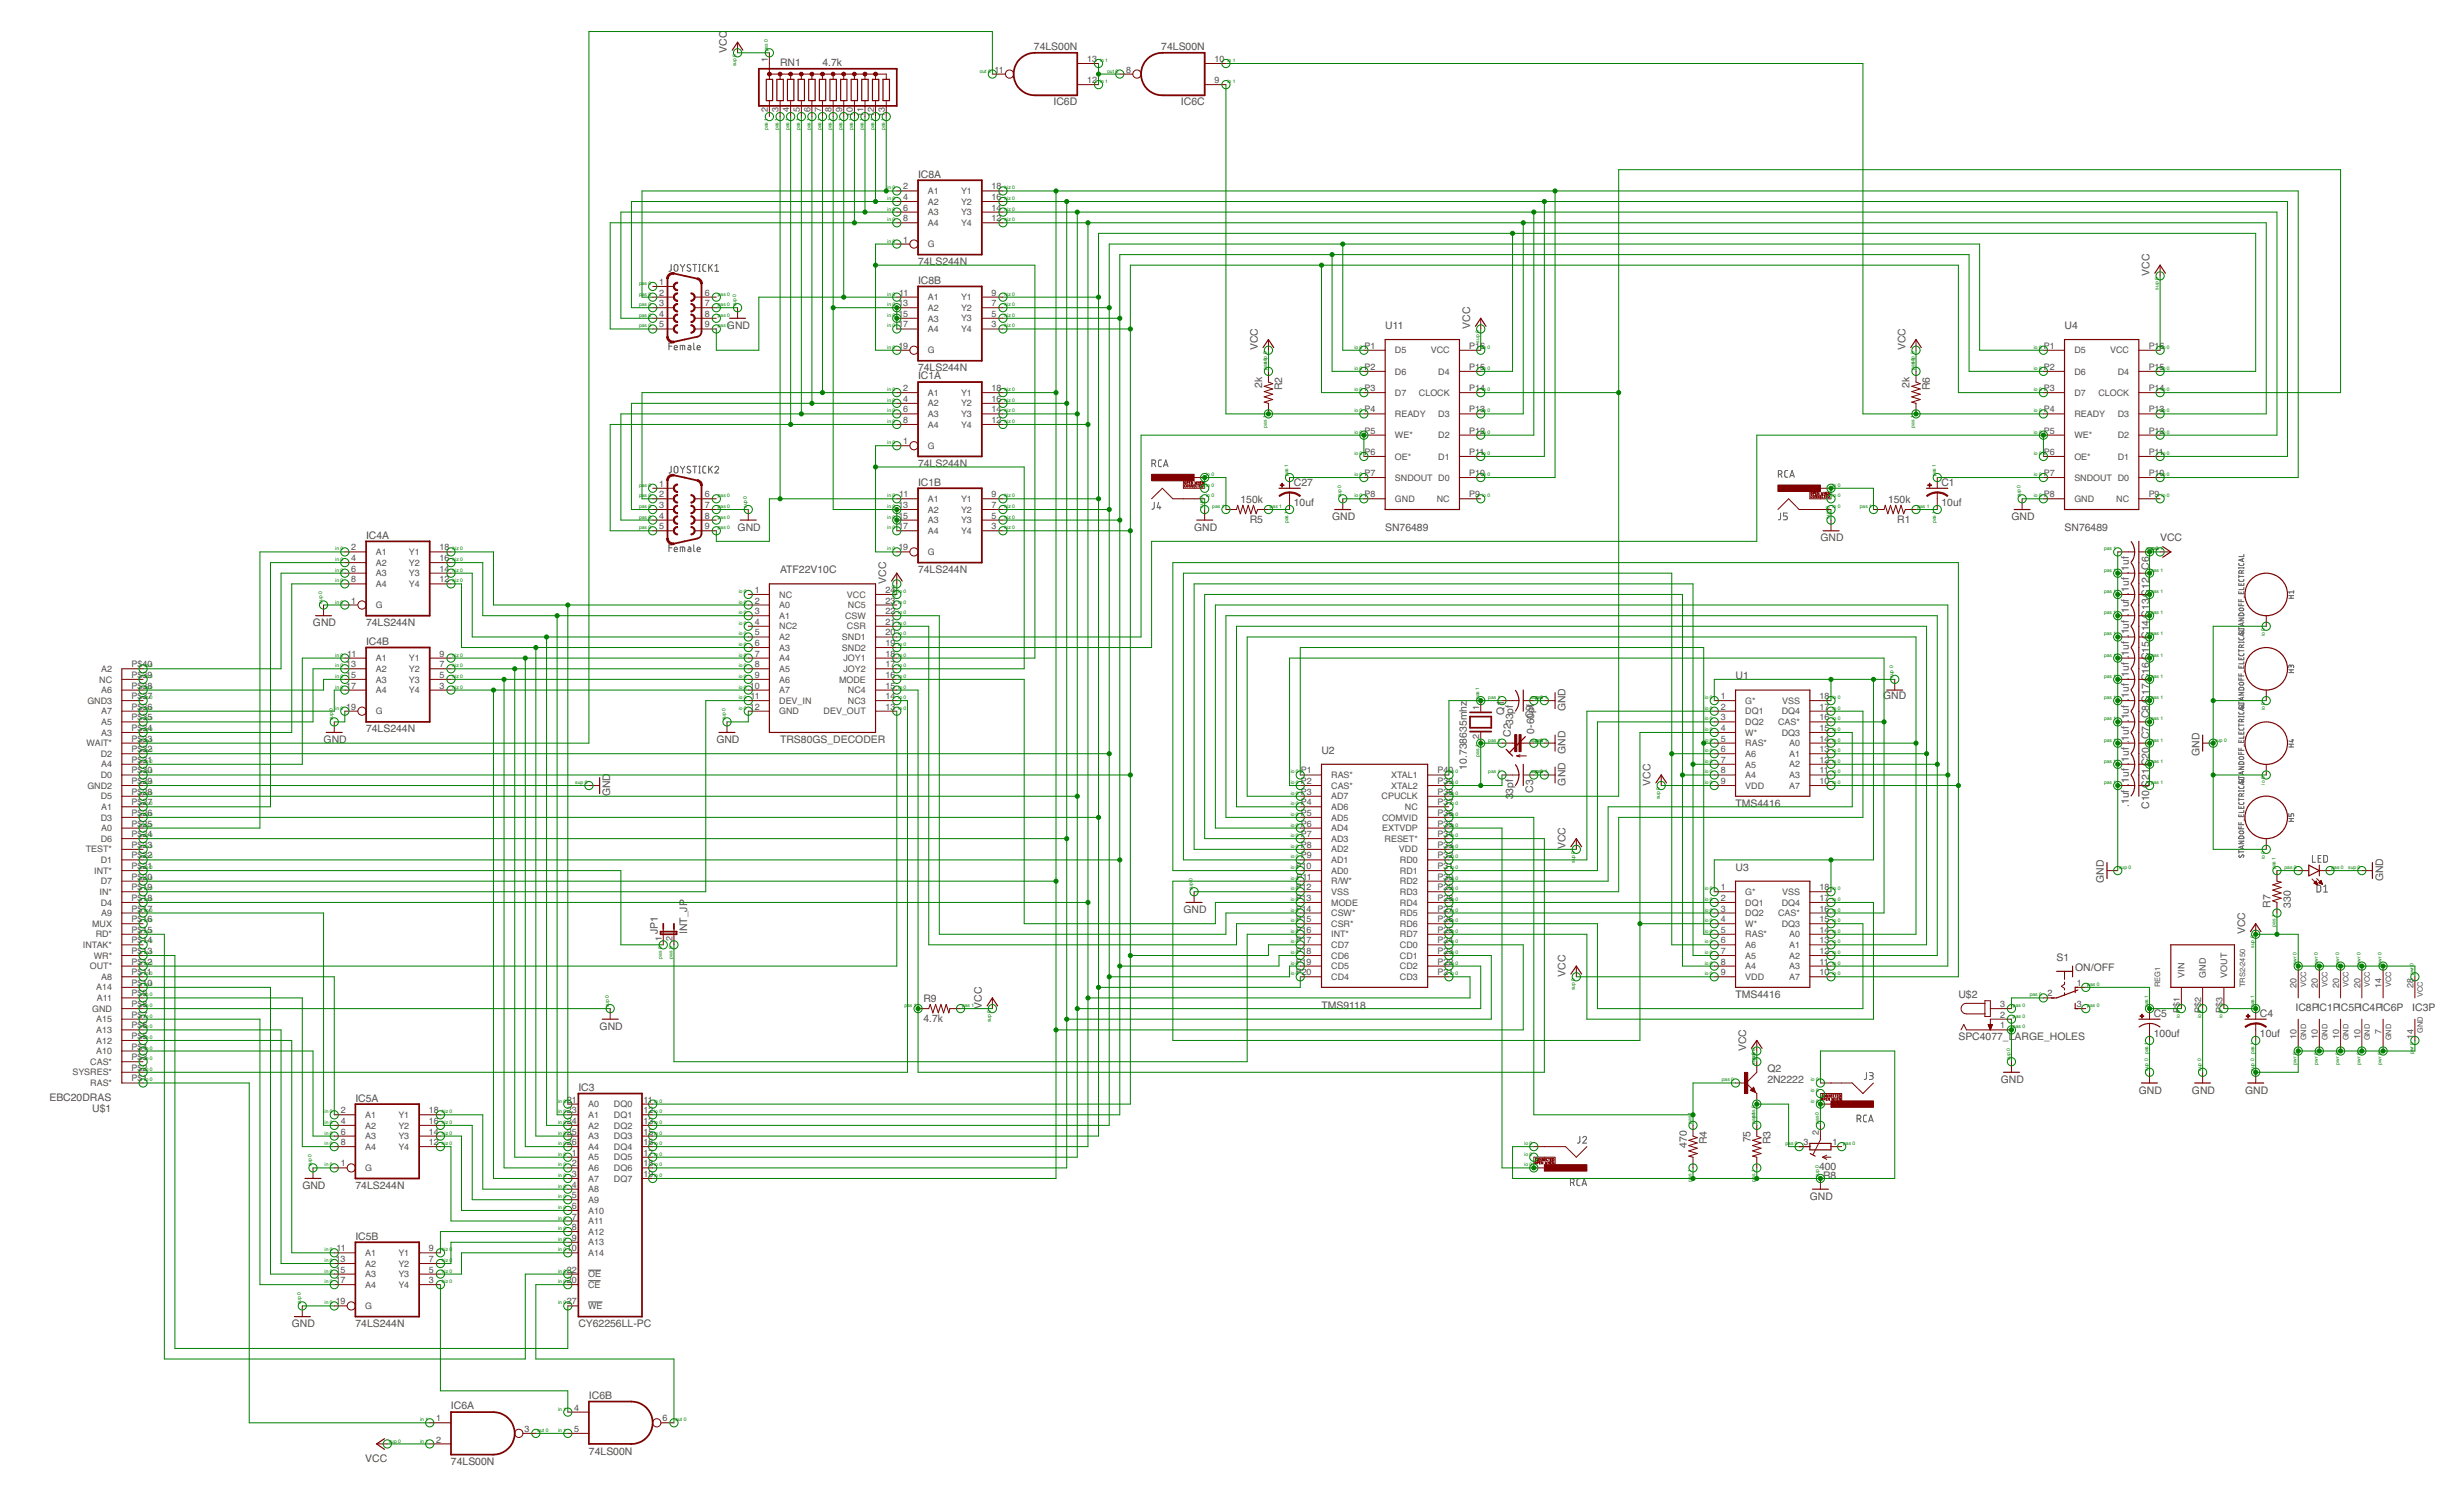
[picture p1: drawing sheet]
<svg xmlns="http://www.w3.org/2000/svg" width="356mm" height="216mm" viewBox="0 0 356 216" stroke-linecap="round" stroke-linejoin="round" font-family="sans-serif">
<defs><g id="words">
<g font-size="1.5" fill="#505050">
<text x="105" y="7.6" transform="rotate(-90 105 7.6)">VCC</text>
<text x="112.6" y="9.5">RN1</text>
<text x="118.8" y="9.5">4.7k</text>
<text x="149.3" y="7.2">74LS00N</text>
<text x="167.7" y="7.2">74LS00N</text>
<text x="152.1" y="15.2">IC6D</text>
<text x="170.5" y="15.2">IC6C</text>
<text x="132.5" y="25.6">IC8A</text>
<text x="132.5" y="38.3">74LS244N</text>
<text x="132.5" y="41">IC8B</text>
<text x="310.3" y="39.8" transform="rotate(-90 310.3 39.8)">VCC</text>
<text x="105" y="47.5">GND</text>
<text x="200" y="47.5">U11</text>
<text x="212.2" y="47.5" transform="rotate(-90 212.2 47.5)">VCC</text>
<text x="298.1" y="47.5">U4</text>
<text x="132.5" y="53.6">74LS244N</text>
<text x="181.6" y="50.5" transform="rotate(-90 181.6 50.5)">VCC</text>
<text x="275.1" y="50.5" transform="rotate(-90 275.1 50.5)">VCC</text>
<text x="132.5" y="54.8">IC1A</text>
<text x="182.2" y="56" transform="rotate(-90 182.2 56)">2k</text>
<text x="185.1" y="56.3" transform="rotate(-90 185.1 56.3)">R2</text>
<text x="275.7" y="56" transform="rotate(-90 275.7 56)">2k</text>
<text x="278.6" y="56.3" transform="rotate(-90 278.6 56.3)">R6</text>
<text x="132.5" y="67.4">74LS244N</text>
<text x="132.5" y="70.1">IC1B</text>
<text x="186.8" y="70.1">C27</text>
<text x="280.3" y="70.1">C1</text>
<text x="52.8" y="77.7">IC4A</text>
<text x="106.5" y="76.6">GND</text>
<text x="172.4" y="76.6">GND</text>
<text x="179.1" y="72.6">150k</text>
<text x="180.4" y="75.5">R5</text>
<text x="186.8" y="73">10uf</text>
<text x="192.3" y="75.1">GND</text>
<text x="200" y="76.6">SN76489</text>
<text x="272.6" y="72.6">150k</text>
<text x="273.9" y="75.5">R1</text>
<text x="280.3" y="73">10uf</text>
<text x="290.4" y="75.1">GND</text>
<text x="298.1" y="76.6">SN76489</text>
<text x="112.6" y="82.7">ATF22V10C</text>
<text x="132.5" y="82.7">74LS244N</text>
<text x="262.8" y="78.1">GND</text>
<text x="310.3" y="82.2" transform="rotate(-90 310.3 82.2)">C6</text>
<text x="311.9" y="78.1">VCC</text>
<text x="128" y="84.3" transform="rotate(-90 128 84.3)">VCC</text>
<text x="45.2" y="90.4">GND</text>
<text x="52.8" y="90.4">74LS244N</text>
<text x="52.8" y="93.1">IC4B</text>
<text x="250.6" y="98">U1</text>
<text x="271.9" y="100.8">GND</text>
<text x="46.7" y="107.2">GND</text>
<text x="52.8" y="105.7">74LS244N</text>
<text x="103.4" y="107.2">GND</text>
<text x="112.6" y="107.2">TRS80GS_DECODER</text>
<text x="217.2" y="103.1" transform="rotate(-90 217.2 103.1)">Q1</text>
<text x="218.1" y="106.3" transform="rotate(-90 218.1 106.3)">C233pf</text>
<text x="221.4" y="103.7" transform="rotate(-90 221.4 103.7)">C9</text>
<text x="221.5" y="105.9" transform="rotate(-90 221.5 105.9)">0-60pf</text>
<text x="226" y="102.6" transform="rotate(-90 226 102.6)">GND</text>
<text x="310.3" y="106.7" transform="rotate(-90 310.3 106.7)">C7</text>
<text x="310.3" y="103.7" transform="rotate(-90 310.3 103.7)">C8 C17 C16 C15 C14 C13 C12</text>
<text x="190.8" y="108.8">U2</text>
<text x="211.8" y="111.1" transform="rotate(-90 211.8 111.1)">10.738635mhz</text>
<text x="226" y="113.4" transform="rotate(-90 226 113.4)">GND</text>
<text x="226" y="108.8" transform="rotate(-90 226 108.8)">GND</text>
<text x="238.3" y="113.4" transform="rotate(-90 238.3 113.4)">VCC</text>
<text x="317.6" y="109.1" transform="rotate(-90 317.6 109.1)">GND</text>
<text x="88.1" y="114.9" transform="rotate(-90 88.1 114.9)">GND</text>
<text x="218.5" y="115.4" transform="rotate(-90 218.5 115.4)">3</text>
<text x="218.5" y="114.5" transform="rotate(-90 218.5 114.5)">3pf</text>
<text x="221.4" y="114.4" transform="rotate(-90 221.4 114.4)">C3</text>
<text x="250.6" y="116.4">TMS4416</text>
<text x="307.4" y="116.5" transform="rotate(-90 307.4 116.5)">.1uf .1uf .1uf .1uf .1uf .1uf .1uf .1uf .1uf .1uf .1uf .1uf</text>
<text x="310.3" y="116.7" transform="rotate(-90 310.3 116.7)">C10 C21 C20</text>
<text x="226" y="122.6" transform="rotate(-90 226 122.6)">VCC</text>
<text x="250.6" y="125.6">U3</text>
<text x="170.9" y="131.8">GND</text>
<text x="303.8" y="127.4" transform="rotate(-90 303.8 127.4)">GND</text>
<text x="327.8" y="131" transform="rotate(-90 327.8 131)">R7</text>
<text x="330.7" y="131" transform="rotate(-90 330.7 131)">330</text>
<text x="344.1" y="127.2" transform="rotate(-90 344.1 127.2)">GND</text>
<text x="95" y="134.8" transform="rotate(-90 95 134.8)">JP1</text>
<text x="99.2" y="134.8" transform="rotate(-90 99.2 134.8)">INT_JP</text>
<text x="324.1" y="134.8" transform="rotate(-90 324.1 134.8)">VCC</text>
<text x="226" y="141" transform="rotate(-90 226 141)">VCC</text>
<text x="296.9" y="138.7">S1</text>
<text x="299.6" y="140.2">ON/OFF</text>
<text x="86.6" y="148.6">GND</text>
<text x="133.3" y="147.6">4.7k</text>
<text x="133.3" y="144.7">R9</text>
<text x="141.7" y="145.6" transform="rotate(-90 141.7 145.6)">VCC</text>
<text x="190.8" y="145.6">TMS9118</text>
<text x="250.6" y="144">TMS4416</text>
<text x="282.8" y="144">U$2</text>
<text x="311" y="149.6">100uf</text>
<text x="311" y="146.7">C5</text>
<text x="326.3" y="149.6">10uf</text>
<text x="326.3" y="146.7">C4</text>
<text x="331.4" y="145.9">IC8PIC1PIC5PIC4PIC6P</text>
<text x="348.3" y="145.9">IC3P</text>
<text x="252.1" y="151.7" transform="rotate(-90 252.1 151.7)">VCC</text>
<text x="255.2" y="154.8">Q2</text>
<text x="282.8" y="150.2">SPC4077_L</text>
<text x="290.9" y="150.2">ARGE_HOLES</text>
<text x="7.1" y="158.9">EBC20DRAS</text>
<text x="13.3" y="160.4">U$1</text>
<text x="51.3" y="159">IC5A</text>
<text x="83.5" y="157.4">IC3</text>
<text x="255.2" y="156.3">2N2222</text>
<text x="288.9" y="156.3">GND</text>
<text x="308.8" y="157.8">GND</text>
<text x="316.5" y="157.8">GND</text>
<text x="324.1" y="157.8">GND</text>
<text x="243.5" y="165.7" transform="rotate(-90 243.5 165.7)">470</text>
<text x="246.4" y="165.1" transform="rotate(-90 246.4 165.1)">R4</text>
<text x="252.7" y="164.9" transform="rotate(-90 252.7 164.9)">75</text>
<text x="255.6" y="165.1" transform="rotate(-90 255.6 165.1)">R3</text>
<text x="43.7" y="171.6">GND</text>
<text x="51.3" y="171.6">74LS244N</text>
<text x="261.3" y="173.1">GND</text>
<text x="262.6" y="168.9">400</text>
<text x="263.2" y="170.2">R8</text>
<text x="51.3" y="178.9">IC5B</text>
<text x="42.1" y="191.5">GND</text>
<text x="51.3" y="191.5">74LS244N</text>
<text x="83.5" y="191.5">CY62256LL-PC</text>
<text x="65.1" y="203.4">IC6A</text>
<text x="85" y="201.9">IC6B</text>
<text x="85" y="209.9">74LS00N</text>
<text x="52.7" y="211">VCC</text>
<text x="65.1" y="211.5">74LS00N</text>
</g>
<g font-size="1.3" fill="#505050">
<text x="110.9" y="8.9" transform="rotate(-90 110.9 8.9)">1</text>
<text x="143.6" y="10.5">11</text>
<text x="156.9" y="8.9">13</text>
<text x="162.6" y="10.5">8</text>
<text x="175.3" y="8.9">10</text>
<text x="110.9" y="16.2" transform="rotate(-90 110.9 16.2)">2</text>
<text x="112.4" y="16.2" transform="rotate(-90 112.4 16.2)">3</text>
<text x="113.9" y="16.2" transform="rotate(-90 113.9 16.2)">4</text>
<text x="115.5" y="16.2" transform="rotate(-90 115.5 16.2)">5</text>
<text x="117" y="16.2" transform="rotate(-90 117 16.2)">6</text>
<text x="118.5" y="16.2" transform="rotate(-90 118.5 16.2)">7</text>
<text x="120.1" y="16.2" transform="rotate(-90 120.1 16.2)">8</text>
<text x="121.6" y="16.2" transform="rotate(-90 121.6 16.2)">9</text>
<text x="123.1" y="16.9" transform="rotate(-90 123.1 16.9)">10</text>
<text x="124.7" y="16.8" transform="rotate(-90 124.7 16.8)">11</text>
<text x="126.2" y="16.9" transform="rotate(-90 126.2 16.9)">12</text>
<text x="127.7" y="16.9" transform="rotate(-90 127.7 16.9)">13</text>
<text x="156.9" y="12">12</text>
<text x="175.3" y="12">9</text>
<text x="130.4" y="27.3">2</text>
<text x="130.4" y="28.9">4</text>
<text x="134" y="28">A1</text>
<text x="134" y="29.5">A2</text>
<text x="138.7" y="29.5">Y2</text>
<text x="138.7" y="28">Y1</text>
<text x="143.2" y="28.9">16</text>
<text x="143.2" y="27.3">18</text>
<text x="130.4" y="35">1</text>
<text x="130.4" y="30.4">6</text>
<text x="130.4" y="31.9">8</text>
<text x="134" y="35.7">G</text>
<text x="134" y="31.1">A3</text>
<text x="134" y="32.6">A4</text>
<text x="138.7" y="32.6">Y4</text>
<text x="138.7" y="31.1">Y3</text>
<text x="143.2" y="31.9">12</text>
<text x="143.2" y="30.4">14</text>
<text x="95.2" y="41.1">1</text>
<text x="95.2" y="42.7">2</text>
<text x="95.2" y="44.2">3</text>
<text x="95.2" y="45.7">4</text>
<text x="95.2" y="47.3">5</text>
<text x="101.8" y="42.7">6</text>
<text x="101.8" y="44.2">7</text>
<text x="101.8" y="45.7">8</text>
<text x="101.8" y="47.3">9</text>
<text x="129.7" y="44.2">13</text>
<text x="129.7" y="45.7">15</text>
<text x="129.7" y="47.3">17</text>
<text x="129.8" y="42.7">11</text>
<text x="134" y="43.3">A1</text>
<text x="134" y="44.9">A2</text>
<text x="134" y="46.4">A3</text>
<text x="134" y="47.9">A4</text>
<text x="138.7" y="47.9">Y4</text>
<text x="138.7" y="46.4">Y3</text>
<text x="138.7" y="44.9">Y2</text>
<text x="138.7" y="43.3">Y1</text>
<text x="143.2" y="47.3">3</text>
<text x="143.2" y="45.7">5</text>
<text x="143.2" y="44.2">7</text>
<text x="143.2" y="42.7">9</text>
<text x="129.7" y="50.3">19</text>
<text x="134" y="51">G</text>
<text x="197" y="50.3">P1</text>
<text x="197" y="53.4">P2</text>
<text x="201.4" y="51">D5</text>
<text x="206.6" y="51">VCC</text>
<text x="212.1" y="53.4">P15</text>
<text x="212.1" y="50.3">P16</text>
<text x="295.1" y="50.3">P1</text>
<text x="295.1" y="53.4">P2</text>
<text x="299.5" y="51">D5</text>
<text x="304.7" y="51">VCC</text>
<text x="310.2" y="53.4">P15</text>
<text x="310.2" y="50.3">P16</text>
<text x="130.4" y="56.5">2</text>
<text x="130.4" y="58">4</text>
<text x="130.4" y="59.5">6</text>
<text x="134" y="57.1">A1</text>
<text x="134" y="58.7">A2</text>
<text x="138.7" y="58.7">Y2</text>
<text x="138.7" y="57.1">Y1</text>
<text x="143.2" y="59.5">14</text>
<text x="143.2" y="58">16</text>
<text x="143.2" y="56.5">18</text>
<text x="197" y="56.5">P3</text>
<text x="197" y="59.5">P4</text>
<text x="201.4" y="54.1">D6</text>
<text x="201.4" y="57.1">D7</text>
<text x="204.9" y="57.1">CLOCK</text>
<text x="207.7" y="54.1">D4</text>
<text x="212.1" y="59.5">P13</text>
<text x="212.1" y="56.5">P14</text>
<text x="295.1" y="56.5">P3</text>
<text x="295.1" y="59.5">P4</text>
<text x="299.5" y="54.1">D6</text>
<text x="299.5" y="57.1">D7</text>
<text x="303" y="57.1">CLOCK</text>
<text x="305.7" y="54.1">D4</text>
<text x="310.2" y="59.5">P13</text>
<text x="310.2" y="56.5">P14</text>
<text x="130.4" y="64.1">1</text>
<text x="130.4" y="61.1">8</text>
<text x="134" y="64.8">G</text>
<text x="134" y="60.2">A3</text>
<text x="134" y="61.7">A4</text>
<text x="138.7" y="61.7">Y4</text>
<text x="138.7" y="60.2">Y3</text>
<text x="143.2" y="61.1">12</text>
<text x="197" y="62.6">P5</text>
<text x="197" y="65.6">P6</text>
<text x="201.4" y="60.2">READY</text>
<text x="201.4" y="63.3">WE*</text>
<text x="207.7" y="63.2">D2</text>
<text x="207.7" y="60.2">D3</text>
<text x="212.1" y="65.6">P11</text>
<text x="212.1" y="62.6">P12</text>
<text x="295.1" y="62.6">P5</text>
<text x="295.1" y="65.6">P6</text>
<text x="299.5" y="60.2">READY</text>
<text x="299.5" y="63.3">WE*</text>
<text x="305.7" y="63.2">D2</text>
<text x="305.7" y="60.2">D3</text>
<text x="310.2" y="65.6">P11</text>
<text x="310.2" y="62.6">P12</text>
<text x="95.2" y="70.2">1</text>
<text x="95.2" y="71.8">2</text>
<text x="101.8" y="71.8">6</text>
<text x="129.8" y="71.8">11</text>
<text x="143.2" y="71.8">9</text>
<text x="197" y="68.7">P7</text>
<text x="197" y="71.8">P8</text>
<text x="201.4" y="66.3">OE*</text>
<text x="201.4" y="69.4">SNDOUT D0</text>
<text x="207.7" y="66.3">D1</text>
<text x="212.1" y="71.8">P9</text>
<text x="212.1" y="68.7">P10</text>
<text x="295.1" y="68.7">P7</text>
<text x="295.1" y="71.8">P8</text>
<text x="299.5" y="66.3">OE*</text>
<text x="299.5" y="69.4">SNDOUT D0</text>
<text x="305.7" y="66.3">D1</text>
<text x="310.2" y="71.8">P9</text>
<text x="310.2" y="68.7">P10</text>
<text x="95.2" y="73.3">3</text>
<text x="95.2" y="74.8">4</text>
<text x="95.2" y="76.4">5</text>
<text x="101.8" y="73.3">7</text>
<text x="101.8" y="74.8">8</text>
<text x="101.8" y="76.4">9</text>
<text x="129.7" y="73.3">13</text>
<text x="129.7" y="74.8">15</text>
<text x="129.7" y="76.4">17</text>
<text x="134" y="72.5">A1</text>
<text x="134" y="74">A2</text>
<text x="134" y="75.5">A3</text>
<text x="134" y="77.1">A4</text>
<text x="138.7" y="77">Y4</text>
<text x="138.7" y="75.5">Y3</text>
<text x="138.7" y="74">Y2</text>
<text x="138.7" y="72.4">Y1</text>
<text x="143.2" y="76.4">3</text>
<text x="143.2" y="74.8">5</text>
<text x="143.2" y="73.3">7</text>
<text x="201.4" y="72.5">GND</text>
<text x="207.4" y="72.4">NC</text>
<text x="299.5" y="72.5">GND</text>
<text x="305.5" y="72.4">NC</text>
<text x="50.7" y="79.4">2</text>
<text x="50.7" y="81">4</text>
<text x="50.7" y="82.5">6</text>
<text x="54.3" y="80.1">A1</text>
<text x="54.3" y="81.6">A2</text>
<text x="54.3" y="83.2">A3</text>
<text x="59" y="83.2">Y3</text>
<text x="59" y="81.6">Y2</text>
<text x="59" y="80.1">Y1</text>
<text x="63.5" y="82.5">14</text>
<text x="63.5" y="81">16</text>
<text x="63.5" y="79.4">18</text>
<text x="129.7" y="79.4">19</text>
<text x="134" y="80.1">G</text>
<text x="50.7" y="87.1">1</text>
<text x="50.7" y="84">8</text>
<text x="54.3" y="87.8">G</text>
<text x="54.3" y="84.7">A4</text>
<text x="59" y="84.7">Y4</text>
<text x="63.5" y="84">12</text>
<text x="109" y="85.6">1</text>
<text x="109" y="87.1">2</text>
<text x="109" y="88.6">3</text>
<text x="112.5" y="86.2">NC</text>
<text x="112.5" y="87.8">A0</text>
<text x="112.5" y="89.3">A1</text>
<text x="122" y="89.3">CSW</text>
<text x="122.3" y="86.2">VCC</text>
<text x="122.4" y="87.8">NC5</text>
<text x="127.8" y="88.6">22</text>
<text x="127.8" y="87.1">23</text>
<text x="127.8" y="85.6">24</text>
<text x="50.1" y="94.8">11</text>
<text x="54.3" y="95.4">A1</text>
<text x="59" y="95.4">Y1</text>
<text x="63.5" y="94.8">9</text>
<text x="109" y="90.2">4</text>
<text x="109" y="91.7">5</text>
<text x="109" y="93.2">6</text>
<text x="109" y="94.8">7</text>
<text x="112.5" y="90.8">NC2</text>
<text x="112.5" y="92.4">A2</text>
<text x="112.5" y="93.9">A3</text>
<text x="112.5" y="95.4">A4</text>
<text x="121.6" y="93.9">SND2</text>
<text x="121.6" y="92.4">SND1</text>
<text x="121.8" y="95.4">JOY1</text>
<text x="122.3" y="90.8">CSR</text>
<text x="127.8" y="94.8">18</text>
<text x="127.8" y="93.2">19</text>
<text x="127.8" y="91.7">20</text>
<text x="127.8" y="90.2">21</text>
<text x="12.6" y="101.6">GND3</text>
<text x="14.3" y="98.5">NC</text>
<text x="14.6" y="100">A6</text>
<text x="14.6" y="97">A2</text>
<text x="19" y="100.9">P$37</text>
<text x="19" y="99.4">P$38</text>
<text x="19" y="97.8">P$39</text>
<text x="19" y="96.3">P$40</text>
<text x="50" y="96.3">13</text>
<text x="50" y="97.8">15</text>
<text x="50" y="99.4">17</text>
<text x="54.3" y="97">A2</text>
<text x="54.3" y="98.5">A3</text>
<text x="54.3" y="100">A4</text>
<text x="59" y="100">Y4</text>
<text x="59" y="98.5">Y3</text>
<text x="59" y="97">Y2</text>
<text x="63.5" y="99.4">3</text>
<text x="63.5" y="97.8">5</text>
<text x="63.5" y="96.3">7</text>
<text x="108.2" y="99.4">10</text>
<text x="108.3" y="100.9">11</text>
<text x="109" y="96.3">8</text>
<text x="109" y="97.8">9</text>
<text x="112.5" y="97">A5</text>
<text x="112.5" y="98.5">A6</text>
<text x="112.5" y="100">A7</text>
<text x="112.5" y="101.6">DEV_IN</text>
<text x="121.1" y="98.5">MODE</text>
<text x="121.8" y="97">JOY2</text>
<text x="122.4" y="101.6">NC3</text>
<text x="122.4" y="100">NC4</text>
<text x="127.8" y="100.9">14</text>
<text x="127.8" y="99.4">15</text>
<text x="127.8" y="97.8">16</text>
<text x="127.8" y="96.3">17</text>
<text x="248.4" y="100.9">1</text>
<text x="252" y="101.6">G*</text>
<text x="257.3" y="101.6">VSS</text>
<text x="262.7" y="100.9">18</text>
<text x="12.5" y="107.7">WAIT*</text>
<text x="14.6" y="106.2">A3</text>
<text x="14.6" y="104.6">A5</text>
<text x="14.6" y="103.1">A7</text>
<text x="19" y="107">P$33</text>
<text x="19" y="105.5">P$34</text>
<text x="19" y="104">P$35</text>
<text x="19" y="102.4">P$36</text>
<text x="50" y="102.4">19</text>
<text x="54.3" y="103.1">G</text>
<text x="108.2" y="102.4">12</text>
<text x="112.5" y="103.1">GND</text>
<text x="118.9" y="103.1">DEV_OUT</text>
<text x="127.8" y="102.4">13</text>
<text x="213.6" y="106.6" transform="rotate(-90 213.6 106.6)">2</text>
<text x="213.6" y="102.4" transform="rotate(-90 213.6 102.4)">1</text>
<text x="248.4" y="102.4">2</text>
<text x="248.4" y="104">3</text>
<text x="248.4" y="105.5">4</text>
<text x="248.4" y="107">5</text>
<text x="252" y="103.1">DQ1</text>
<text x="252" y="104.6">DQ2</text>
<text x="252" y="106.2">W*</text>
<text x="252" y="107.7">RAS*</text>
<text x="256.7" y="104.6">CAS*</text>
<text x="257.2" y="106.2">DQ3</text>
<text x="257.2" y="103.1">DQ4</text>
<text x="258.3" y="107.7">A0</text>
<text x="262.7" y="107">14</text>
<text x="262.7" y="105.5">15</text>
<text x="262.7" y="104">16</text>
<text x="262.7" y="102.4">17</text>
<text x="12.6" y="113.8">GND2</text>
<text x="14.5" y="112.3">D0</text>
<text x="14.5" y="109.2">D2</text>
<text x="14.6" y="110.8">A4</text>
<text x="19" y="113.2">P$29</text>
<text x="19" y="111.6">P$30</text>
<text x="19" y="110.1">P$31</text>
<text x="19" y="108.6">P$32</text>
<text x="187.8" y="111.6">P1</text>
<text x="187.8" y="113.2">P2</text>
<text x="192.2" y="112.3">RAS*</text>
<text x="192.2" y="113.8">CAS*</text>
<text x="200.9" y="113.8">XTAL2</text>
<text x="200.9" y="112.3">XTAL1</text>
<text x="207.5" y="113.2">P39</text>
<text x="207.5" y="111.6">P40</text>
<text x="248.4" y="108.6">6</text>
<text x="248.4" y="110.1">7</text>
<text x="248.4" y="111.6">8</text>
<text x="248.4" y="113.2">9</text>
<text x="252" y="109.2">A6</text>
<text x="252" y="110.8">A5</text>
<text x="252" y="112.3">A4</text>
<text x="252" y="113.8">VDD</text>
<text x="258.3" y="113.8">A7</text>
<text x="258.3" y="112.3">A3</text>
<text x="258.3" y="110.8">A2</text>
<text x="258.3" y="109.2">A1</text>
<text x="262.7" y="113.2">10</text>
<text x="262.7" y="111.6">11</text>
<text x="262.7" y="110.1">12</text>
<text x="262.7" y="108.6">13</text>
<text x="14.5" y="118.4">D3</text>
<text x="14.5" y="115.4">D5</text>
<text x="14.6" y="120">A0</text>
<text x="14.6" y="116.9">A1</text>
<text x="19" y="119.3">P$25</text>
<text x="19" y="117.8">P$26</text>
<text x="19" y="116.2">P$27</text>
<text x="19" y="114.7">P$28</text>
<text x="187.8" y="114.7">P3</text>
<text x="187.8" y="116.2">P4</text>
<text x="187.8" y="117.8">P5</text>
<text x="187.8" y="119.3">P6</text>
<text x="192.2" y="115.4">AD7</text>
<text x="192.2" y="116.9">AD6</text>
<text x="192.2" y="118.4">AD5</text>
<text x="192.2" y="120">AD4</text>
<text x="199.5" y="115.4">CPUCLK</text>
<text x="199.5" y="120">EXTVDP</text>
<text x="199.5" y="118.4">COMVID</text>
<text x="202.8" y="116.9">NC</text>
<text x="207.5" y="119.3">P35</text>
<text x="207.5" y="117.8">P36</text>
<text x="207.5" y="116.2">P37</text>
<text x="207.5" y="114.7">P38</text>
<text x="12.4" y="123">TEST*</text>
<text x="14.5" y="124.6">D1</text>
<text x="14.5" y="121.5">D6</text>
<text x="19" y="125.4">P$21</text>
<text x="19" y="123.9">P$22</text>
<text x="19" y="122.4">P$23</text>
<text x="19" y="120.8">P$24</text>
<text x="187.1" y="125.4">P10</text>
<text x="187.8" y="120.8">P7</text>
<text x="187.8" y="122.4">P8</text>
<text x="187.8" y="123.9">P9</text>
<text x="192.2" y="121.5">AD3</text>
<text x="192.2" y="123">AD2</text>
<text x="192.2" y="124.6">AD1</text>
<text x="199.9" y="121.5">RESET*</text>
<text x="202" y="123">VDD</text>
<text x="202.1" y="124.6">RD0</text>
<text x="207.5" y="125.4">P31</text>
<text x="207.5" y="123.9">P32</text>
<text x="207.5" y="122.4">P33</text>
<text x="207.5" y="120.8">P34</text>
<text x="13.6" y="126.1">INT*</text>
<text x="14.4" y="129.2">IN*</text>
<text x="14.5" y="130.7">D4</text>
<text x="14.5" y="127.6">D7</text>
<text x="19" y="131.6">P$17</text>
<text x="19" y="130">P$18</text>
<text x="19" y="128.5">P$19</text>
<text x="19" y="127">P$20</text>
<text x="187.1" y="128.5">P12</text>
<text x="187.1" y="130">P13</text>
<text x="187.1" y="131.6">P14</text>
<text x="187.2" y="127">P11</text>
<text x="192.2" y="126.1">AD0</text>
<text x="192.2" y="127.6">R/W*</text>
<text x="192.2" y="129.2">VSS</text>
<text x="192.2" y="130.7">MODE</text>
<text x="202.1" y="130.7">RD4</text>
<text x="202.1" y="129.2">RD3</text>
<text x="202.1" y="127.6">RD2</text>
<text x="202.1" y="126.1">RD1</text>
<text x="207.5" y="131.6">P27</text>
<text x="207.5" y="130">P28</text>
<text x="207.5" y="128.5">P29</text>
<text x="207.5" y="127">P30</text>
<text x="248.4" y="128.5">1</text>
<text x="248.4" y="130">2</text>
<text x="248.4" y="131.6">3</text>
<text x="252" y="129.2">G*</text>
<text x="252" y="130.7">DQ1</text>
<text x="257.2" y="130.7">DQ4</text>
<text x="257.3" y="129.2">VSS</text>
<text x="262.7" y="131.6">16</text>
<text x="262.7" y="130">17</text>
<text x="262.7" y="128.5">18</text>
<text x="12" y="136.8">INTAK*</text>
<text x="13.3" y="133.7">MUX</text>
<text x="13.8" y="135.3">RD*</text>
<text x="14.6" y="132.2">A9</text>
<text x="19" y="137.7">P$13</text>
<text x="19" y="136.1">P$14</text>
<text x="19" y="134.6">P$15</text>
<text x="19" y="133.1">P$16</text>
<text x="95.5" y="135.8" transform="rotate(-90 95.5 135.8)">1</text>
<text x="97.1" y="135.8" transform="rotate(-90 97.1 135.8)">2</text>
<text x="187.1" y="133.1">P15</text>
<text x="187.1" y="134.6">P16</text>
<text x="187.1" y="136.1">P17</text>
<text x="187.1" y="137.7">P18</text>
<text x="192.2" y="132.2">CSW*</text>
<text x="192.2" y="133.8">CSR*</text>
<text x="192.2" y="135.3">INT*</text>
<text x="192.2" y="136.8">CD7</text>
<text x="202.1" y="136.8">CD0</text>
<text x="202.1" y="135.3">RD7</text>
<text x="202.1" y="133.7">RD6</text>
<text x="202.1" y="132.2">RD5</text>
<text x="207.5" y="137.7">P23</text>
<text x="207.5" y="136.1">P24</text>
<text x="207.5" y="134.6">P25</text>
<text x="207.5" y="133.1">P26</text>
<text x="248.4" y="133.1">4</text>
<text x="248.4" y="134.6">5</text>
<text x="248.4" y="136.1">6</text>
<text x="248.4" y="137.7">7</text>
<text x="252" y="132.2">DQ2</text>
<text x="252" y="133.8">W*</text>
<text x="252" y="135.3">RAS*</text>
<text x="252" y="136.8">A6</text>
<text x="256.7" y="132.2">CAS*</text>
<text x="257.2" y="133.7">DQ3</text>
<text x="258.3" y="136.8">A1</text>
<text x="258.3" y="135.3">A0</text>
<text x="262.7" y="137.7">12</text>
<text x="262.7" y="136.1">13</text>
<text x="262.7" y="134.6">14</text>
<text x="262.7" y="133.1">15</text>
<text x="13" y="139.9">OUT*</text>
<text x="13.5" y="138.3">WR*</text>
<text x="13.9" y="142.9">A14</text>
<text x="14.6" y="141.4">A8</text>
<text x="19" y="143.8">P$9</text>
<text x="19" y="142.3">P$10</text>
<text x="19" y="140.7">P$11</text>
<text x="19" y="139.2">P$12</text>
<text x="187.1" y="139.2">P19</text>
<text x="187.1" y="140.7">P20</text>
<text x="192.2" y="138.4">CD6</text>
<text x="192.2" y="139.9">CD5</text>
<text x="192.2" y="141.4">CD4</text>
<text x="202.1" y="141.4">CD3</text>
<text x="202.1" y="139.9">CD2</text>
<text x="202.1" y="138.3">CD1</text>
<text x="207.5" y="140.7">P21</text>
<text x="207.5" y="139.2">P22</text>
<text x="248.4" y="139.2">8</text>
<text x="248.4" y="140.7">9</text>
<text x="252" y="138.4">A5</text>
<text x="252" y="139.9">A4</text>
<text x="252" y="141.4">VDD</text>
<text x="258.3" y="141.4">A7</text>
<text x="258.3" y="139.9">A3</text>
<text x="258.3" y="138.3">A2</text>
<text x="262.7" y="140.7">10</text>
<text x="262.7" y="139.2">11</text>
<text x="295.6" y="143.8">2</text>
<text x="299.8" y="142.3">1</text>
<text x="315.4" y="141.1" transform="rotate(-90 315.4 141.1)">VIN</text>
<text x="318.5" y="141.1" transform="rotate(-90 318.5 141.1)">GND</text>
<text x="321.5" y="141.1" transform="rotate(-90 321.5 141.1)">VOUT</text>
<text x="331.6" y="142.6" transform="rotate(-90 331.6 142.6)">20</text>
<text x="334.6" y="142.6" transform="rotate(-90 334.6 142.6)">20</text>
<text x="337.7" y="142.6" transform="rotate(-90 337.7 142.6)">20</text>
<text x="340.8" y="142.6" transform="rotate(-90 340.8 142.6)">20</text>
<text x="343.8" y="142.6" transform="rotate(-90 343.8 142.6)">14</text>
<text x="348.4" y="142.6" transform="rotate(-90 348.4 142.6)">28</text>
<text x="13.3" y="146">GND</text>
<text x="13.9" y="149.1">A13</text>
<text x="13.9" y="147.5">A15</text>
<text x="14" y="144.5">A11</text>
<text x="19" y="149.9">P$5</text>
<text x="19" y="148.4">P$6</text>
<text x="19" y="146.9">P$7</text>
<text x="19" y="145.3">P$8</text>
<text x="288.8" y="145.3">3</text>
<text x="288.8" y="146.9">2</text>
<text x="288.8" y="148.4">1</text>
<text x="299.8" y="145.3">3</text>
<text x="314.7" y="146.2" transform="rotate(-90 314.7 146.2)">P</text>
<text x="314.7" y="145.4" transform="rotate(-90 314.7 145.4)">$1</text>
<text x="317.8" y="146.2" transform="rotate(-90 317.8 146.2)">P$2</text>
<text x="320.9" y="146.2" transform="rotate(-90 320.9 146.2)">P$3</text>
<text x="331.6" y="149.9" transform="rotate(-90 331.6 149.9)">10</text>
<text x="334.6" y="149.9" transform="rotate(-90 334.6 149.9)">10</text>
<text x="337.7" y="149.9" transform="rotate(-90 337.7 149.9)">10</text>
<text x="340.8" y="149.9" transform="rotate(-90 340.8 149.9)">10</text>
<text x="343.8" y="149.2" transform="rotate(-90 343.8 149.2)">7</text>
<text x="348.4" y="149.9" transform="rotate(-90 348.4 149.9)">14</text>
<text x="10.5" y="155.2">SYSRES*</text>
<text x="13" y="153.7">CAS*</text>
<text x="13.9" y="152.1">A10</text>
<text x="13.9" y="150.6">A12</text>
<text x="19" y="154.5">P$2</text>
<text x="19" y="153">P$3</text>
<text x="19" y="151.5">P$4</text>
<text x="13" y="156.7">RAS*</text>
<text x="19" y="156.1">P$1</text>
<text x="49.2" y="160.7">2</text>
<text x="52.7" y="161.3">A1</text>
<text x="57.5" y="161.3">Y1</text>
<text x="61.9" y="160.7">18</text>
<text x="81.8" y="159.1">21</text>
<text x="81.8" y="160.7">23</text>
<text x="84.9" y="159.8">A0</text>
<text x="84.9" y="161.3">A1</text>
<text x="88.6" y="159.8">DQ0</text>
<text x="88.6" y="161.3">DQ1</text>
<text x="92.9" y="159.1">11</text>
<text x="92.9" y="160.7">12</text>
<text x="49.2" y="162.2">4</text>
<text x="49.2" y="163.7">6</text>
<text x="49.2" y="165.3">8</text>
<text x="52.7" y="162.9">A2</text>
<text x="52.7" y="164.4">A3</text>
<text x="52.7" y="165.9">A4</text>
<text x="57.5" y="165.9">Y4</text>
<text x="57.5" y="164.4">Y3</text>
<text x="57.5" y="162.9">Y2</text>
<text x="61.9" y="165.3">12</text>
<text x="61.9" y="163.7">14</text>
<text x="61.9" y="162.2">16</text>
<text x="81.8" y="162.2">24</text>
<text x="81.8" y="163.7">25</text>
<text x="81.8" y="165.3">26</text>
<text x="82.6" y="166.8">1</text>
<text x="84.9" y="162.9">A2</text>
<text x="84.9" y="164.4">A3</text>
<text x="84.9" y="165.9">A4</text>
<text x="84.9" y="167.5">A5</text>
<text x="88.6" y="162.9">DQ2</text>
<text x="88.6" y="164.4">DQ3</text>
<text x="88.6" y="165.9">DQ4</text>
<text x="88.6" y="167.5">DQ5</text>
<text x="92.9" y="162.2">13</text>
<text x="92.9" y="163.7">15</text>
<text x="92.9" y="165.3">16</text>
<text x="92.9" y="166.8">17</text>
<text x="260.4" y="165.3">3</text>
<text x="262.6" y="163.7" transform="rotate(-90 262.6 163.7)">2</text>
<text x="264.6" y="165.3">1</text>
<text x="49.2" y="168.3">1</text>
<text x="52.7" y="169">G</text>
<text x="82.6" y="168.3">2</text>
<text x="82.6" y="169.9">3</text>
<text x="82.6" y="171.4">4</text>
<text x="82.6" y="172.9">5</text>
<text x="84.9" y="169">A6</text>
<text x="84.9" y="170.5">A7</text>
<text x="84.9" y="172.1">A8</text>
<text x="84.9" y="173.6">A9</text>
<text x="88.6" y="169">DQ6</text>
<text x="88.6" y="170.5">DQ7</text>
<text x="92.9" y="168.3">18</text>
<text x="92.9" y="169.9">19</text>
<text x="82.6" y="174.5">6</text>
<text x="82.6" y="176">7</text>
<text x="82.6" y="177.5">8</text>
<text x="82.6" y="179.1">9</text>
<text x="84.9" y="175.1">A10</text>
<text x="84.9" y="176.7">A11</text>
<text x="84.9" y="178.2">A12</text>
<text x="84.9" y="179.7">A13</text>
<text x="48.5" y="182.1">13</text>
<text x="48.5" y="183.7">15</text>
<text x="48.5" y="185.2">17</text>
<text x="48.6" y="180.6">11</text>
<text x="52.7" y="181.3">A1</text>
<text x="52.7" y="182.8">A2</text>
<text x="52.7" y="184.3">A3</text>
<text x="52.7" y="185.9">A4</text>
<text x="57.5" y="185.9">Y4</text>
<text x="57.5" y="184.3">Y3</text>
<text x="57.5" y="182.8">Y2</text>
<text x="57.5" y="181.3">Y1</text>
<text x="61.9" y="185.2">3</text>
<text x="61.9" y="183.7">5</text>
<text x="61.9" y="182.1">7</text>
<text x="61.9" y="180.6">9</text>
<text x="81.8" y="180.6">10</text>
<text x="81.8" y="183.7">22</text>
<text x="81.8" y="185.2">20</text>
<text x="84.9" y="181.3">A14</text>
<text x="84.9" y="184.3">OE</text>
<text x="84.9" y="185.9">CE</text>
<text x="48.5" y="188.3">19</text>
<text x="52.7" y="188.9">G</text>
<text x="81.8" y="188.3">27</text>
<text x="84.9" y="188.9">WE</text>
<text x="82.9" y="203.6">4</text>
<text x="63" y="205.1">1</text>
<text x="63" y="208.2">2</text>
<text x="75.7" y="206.6">3</text>
<text x="82.9" y="206.6">5</text>
<text x="95.6" y="205.1">6</text>
</g>
<g font-size="1.1" fill="#505050">
<text x="311.9" y="142.5" transform="rotate(-90 311.9 142.5)">REG1</text>
<text x="324.1" y="142.5" transform="rotate(-90 324.1 142.5)">TRS2-2450</text>
<text x="332.9" y="142.5" transform="rotate(-90 332.9 142.5)">VCC</text>
<text x="336" y="142.5" transform="rotate(-90 336 142.5)">VCC</text>
<text x="339.1" y="142.5" transform="rotate(-90 339.1 142.5)">VCC</text>
<text x="342.1" y="142.5" transform="rotate(-90 342.1 142.5)">VCC</text>
<text x="345.2" y="142.5" transform="rotate(-90 345.2 142.5)">VCC</text>
<text x="349.8" y="143.9" transform="rotate(-90 349.8 143.9)">VCC</text>
<text x="349.8" y="149.1" transform="rotate(-90 349.8 149.1)">GND</text>
<text x="332.9" y="150.2" transform="rotate(-90 332.9 150.2)">GND</text>
<text x="336" y="150.2" transform="rotate(-90 336 150.2)">GND</text>
<text x="339.1" y="150.2" transform="rotate(-90 339.1 150.2)">GND</text>
<text x="342.1" y="150.2" transform="rotate(-90 342.1 150.2)">GND</text>
<text x="345.2" y="150.2" transform="rotate(-90 345.2 150.2)">GND</text>
</g>
<g font-size=".7" fill="#008000">
<text x="106.3" y="9.6" transform="rotate(-90 106.3 9.6)">sup 0</text>
<text x="110.9" y="7.4" transform="rotate(-90 110.9 7.4)">pas 0</text>
<text x="141.5" y="10.5">out 0</text>
<text x="158.8" y="8.9">in 1</text>
<text x="159.8" y="10.5">out 0</text>
<text x="177.2" y="8.9">in 1</text>
<text x="158.8" y="12">in 1</text>
<text x="177.2" y="12">in 1</text>
<text x="110.9" y="18.8" transform="rotate(-90 110.9 18.8)">pas 1</text>
<text x="112.4" y="18.8" transform="rotate(-90 112.4 18.8)">pas 1</text>
<text x="113.9" y="18.8" transform="rotate(-90 113.9 18.8)">pas 1</text>
<text x="115.5" y="18.8" transform="rotate(-90 115.5 18.8)">pas 1</text>
<text x="117" y="18.8" transform="rotate(-90 117 18.8)">pas 1</text>
<text x="118.5" y="18.8" transform="rotate(-90 118.5 18.8)">pas 1</text>
<text x="120.1" y="18.8" transform="rotate(-90 120.1 18.8)">pas 1</text>
<text x="121.6" y="18.8" transform="rotate(-90 121.6 18.8)">pas 1</text>
<text x="123.1" y="18.8" transform="rotate(-90 123.1 18.8)">pas 1</text>
<text x="124.7" y="18.8" transform="rotate(-90 124.7 18.8)">pas 1</text>
<text x="126.2" y="18.8" transform="rotate(-90 126.2 18.8)">pas 1</text>
<text x="127.7" y="18.8" transform="rotate(-90 127.7 18.8)">pas 1</text>
<text x="128.1" y="27.3">in 0</text>
<text x="128.1" y="28.9">in 0</text>
<text x="145" y="28.9">hiz 0</text>
<text x="145" y="27.3">hiz 0</text>
<text x="128.1" y="35">in 0</text>
<text x="128.1" y="30.4">in 0</text>
<text x="128.1" y="31.9">in 0</text>
<text x="145" y="31.9">hiz 0</text>
<text x="145" y="30.4">hiz 0</text>
<text x="92.3" y="41.1">pas 0</text>
<text x="311.7" y="41.8" transform="rotate(-90 311.7 41.8)">sup 0</text>
<text x="92.3" y="42.7">pas 0</text>
<text x="92.3" y="44.2">pas 0</text>
<text x="92.3" y="45.7">pas 0</text>
<text x="92.3" y="47.3">pas 0</text>
<text x="103.6" y="42.7">pas 0</text>
<text x="103.6" y="44.2">pas 0</text>
<text x="103.6" y="45.7">pas 0</text>
<text x="103.6" y="47.3">pas 0</text>
<text x="106.3" y="44.2" transform="rotate(-90 106.3 44.2)">sup 0</text>
<text x="128.1" y="42.7">in 0</text>
<text x="128.1" y="44.2">in 0</text>
<text x="128.1" y="45.7">in 0</text>
<text x="128.1" y="47.3">in 0</text>
<text x="145" y="47.3">hiz 0</text>
<text x="145" y="45.7">hiz 0</text>
<text x="145" y="44.2">hiz 0</text>
<text x="145" y="42.7">hiz 0</text>
<text x="128.1" y="50.3">in 0</text>
<text x="182.9" y="53.4" transform="rotate(-90 182.9 53.4)">passu1p 0</text>
<text x="195.5" y="50.3">io 0</text>
<text x="195.5" y="53.4">io 0</text>
<text x="213.6" y="49.4" transform="rotate(-90 213.6 49.4)">sup 0</text>
<text x="214" y="53.4">io 0</text>
<text x="214" y="50.3">io 0</text>
<text x="276.4" y="53.4" transform="rotate(-90 276.4 53.4)">passu1p 0</text>
<text x="293.6" y="50.3">io 0</text>
<text x="293.6" y="53.4">io 0</text>
<text x="312.1" y="53.4">io 0</text>
<text x="312.1" y="50.3">io 0</text>
<text x="128.1" y="56.5">in 0</text>
<text x="128.1" y="58">in 0</text>
<text x="128.1" y="59.5">in 0</text>
<text x="145" y="59.5">hiz 0</text>
<text x="145" y="58">hiz 0</text>
<text x="145" y="56.5">hiz 0</text>
<text x="195.5" y="56.5">io 0</text>
<text x="195.5" y="59.5">io 0</text>
<text x="214" y="59.5">io 0</text>
<text x="214" y="56.5">io 0</text>
<text x="293.6" y="56.5">io 0</text>
<text x="293.6" y="59.5">io 0</text>
<text x="312.1" y="59.5">io 0</text>
<text x="312.1" y="56.5">io 0</text>
<text x="128.1" y="64.1">in 0</text>
<text x="128.1" y="61.1">in 0</text>
<text x="145" y="61.1">hiz 0</text>
<text x="182.9" y="61.7" transform="rotate(-90 182.9 61.7)">pas 1</text>
<text x="195.5" y="62.6">io 0</text>
<text x="195.5" y="65.6">io 0</text>
<text x="214" y="65.6">io 0</text>
<text x="214" y="62.6">io 0</text>
<text x="276.4" y="61.7" transform="rotate(-90 276.4 61.7)">pas 1</text>
<text x="293.6" y="62.6">io 0</text>
<text x="293.6" y="65.6">io 0</text>
<text x="312.1" y="65.6">io 0</text>
<text x="312.1" y="62.6">io 0</text>
<text x="92.3" y="70.2">pas 0</text>
<text x="92.3" y="71.8">pas 0</text>
<text x="103.6" y="71.8">pas 0</text>
<text x="128.1" y="71.8">in 0</text>
<text x="145" y="71.8">hiz 0</text>
<text x="174.1" y="70.2">io 0</text>
<text x="174.1" y="71.8">io 0</text>
<text x="174.1" y="68.7">io 0</text>
<text x="186" y="68.7" transform="rotate(-90 186 68.7)">pas 1</text>
<text x="193.6" y="71.8" transform="rotate(-90 193.6 71.8)">sup 0</text>
<text x="195.5" y="68.7">io 0</text>
<text x="195.5" y="71.8">io 0</text>
<text x="214" y="71.8">io 0</text>
<text x="214" y="68.7">io 0</text>
<text x="264.6" y="71.8">io 0</text>
<text x="264.6" y="70.2">io 0</text>
<text x="279.5" y="68.7" transform="rotate(-90 279.5 68.7)">pas 1</text>
<text x="291.7" y="71.8" transform="rotate(-90 291.7 71.8)">sup 0</text>
<text x="293.6" y="68.7">io 0</text>
<text x="293.6" y="71.8">io 0</text>
<text x="312.1" y="71.8">io 0</text>
<text x="312.1" y="68.7">io 0</text>
<text x="92.3" y="73.3">pas 0</text>
<text x="92.3" y="74.8">pas 0</text>
<text x="92.3" y="76.4">pas 0</text>
<text x="103.6" y="73.3">pas 0</text>
<text x="103.6" y="74.8">pas 0</text>
<text x="103.6" y="76.4">pas 0</text>
<text x="107.8" y="73.3" transform="rotate(-90 107.8 73.3)">sup 0</text>
<text x="128.1" y="73.3">in 0</text>
<text x="128.1" y="74.8">in 0</text>
<text x="128.1" y="76.4">in 0</text>
<text x="145" y="76.4">hiz 0</text>
<text x="145" y="74.8">hiz 0</text>
<text x="145" y="73.3">hiz 0</text>
<text x="173.7" y="73.3" transform="rotate(-90 173.7 73.3)">sup 0</text>
<text x="175" y="73.3">pas 1</text>
<text x="183.3" y="73.3">pas 1</text>
<text x="186" y="75.5" transform="rotate(-90 186 75.5)">pas 1</text>
<text x="264.1" y="74.8" transform="rotate(-90 264.1 74.8)">sup 0</text>
<text x="264.6" y="73.3">io 0</text>
<text x="268.5" y="73.3">pas 1</text>
<text x="276.8" y="73.3">pas 1</text>
<text x="279.5" y="75.5" transform="rotate(-90 279.5 75.5)">pas 1</text>
<text x="48.4" y="79.4">in 0</text>
<text x="48.4" y="81">in 0</text>
<text x="48.4" y="82.5">in 0</text>
<text x="65.3" y="82.5">hiz 0</text>
<text x="65.3" y="81">hiz 0</text>
<text x="65.3" y="79.4">hiz 0</text>
<text x="128.1" y="79.4">in 0</text>
<text x="303.8" y="79.4">pas 1</text>
<text x="303.8" y="82.5">pas 1</text>
<text x="309.9" y="79.4">suppa0s 1</text>
<text x="310.6" y="82.5">pas 1</text>
<text x="46.5" y="87.1" transform="rotate(-90 46.5 87.1)">sup 0</text>
<text x="48.4" y="87.1">in 0</text>
<text x="48.4" y="84">in 0</text>
<text x="65.3" y="84">hiz 0</text>
<text x="106.6" y="85.6">io 0</text>
<text x="106.6" y="87.1">io 0</text>
<text x="106.6" y="88.6">io 0</text>
<text x="129.3" y="86.2" transform="rotate(-90 129.3 86.2)">sup 0</text>
<text x="129.7" y="88.6">io 0</text>
<text x="129.7" y="87.1">io 0</text>
<text x="129.7" y="85.6">io 0</text>
<text x="303.8" y="85.6">pas 1</text>
<text x="303.8" y="88.6">pas 1</text>
<text x="310.6" y="85.6">pas 1</text>
<text x="310.6" y="88.6">pas 1</text>
<text x="48.4" y="94.8">in 0</text>
<text x="65.3" y="94.8">hiz 0</text>
<text x="106.6" y="90.2">io 0</text>
<text x="106.6" y="91.7">io 0</text>
<text x="106.6" y="93.2">io 0</text>
<text x="106.6" y="94.8">io 0</text>
<text x="129.7" y="94.8">io 0</text>
<text x="129.7" y="93.2">io 0</text>
<text x="129.7" y="91.7">io 0</text>
<text x="129.7" y="90.2">io 0</text>
<text x="303.8" y="91.7">pas 1</text>
<text x="303.8" y="94.8">pas 1</text>
<text x="310.6" y="91.7">pas 1</text>
<text x="310.6" y="94.8">pas 1</text>
<text x="327" y="91.8" transform="rotate(-90 327 91.8)">io 0</text>
<text x="20.9" y="100.9">io 0</text>
<text x="20.9" y="99.4">io 0</text>
<text x="20.9" y="97.8">io 0</text>
<text x="20.9" y="96.3">io 0</text>
<text x="48.4" y="96.3">in 0</text>
<text x="48.4" y="97.8">in 0</text>
<text x="48.4" y="99.4">in 0</text>
<text x="65.3" y="99.4">hiz 0</text>
<text x="65.3" y="97.8">hiz 0</text>
<text x="65.3" y="96.3">hiz 0</text>
<text x="106.6" y="96.3">io 0</text>
<text x="106.6" y="97.8">io 0</text>
<text x="106.6" y="99.4">io 0</text>
<text x="106.6" y="100.9">io 0</text>
<text x="129.7" y="100.9">io 0</text>
<text x="129.7" y="99.4">io 0</text>
<text x="129.7" y="97.8">io 0</text>
<text x="129.7" y="96.3">io 0</text>
<text x="213.6" y="100.9" transform="rotate(-90 213.6 100.9)">pas 1</text>
<text x="214.9" y="100.9">pas 1</text>
<text x="221" y="100.9">suppa0s 1</text>
<text x="246.1" y="100.9">io 0</text>
<text x="264.6" y="100.9">io 0</text>
<text x="273.3" y="97.8" transform="rotate(-90 273.3 97.8)">sup 0</text>
<text x="303.8" y="97.8">pas 1</text>
<text x="303.8" y="100.9">pas 1</text>
<text x="310.6" y="97.8">pas 1</text>
<text x="310.6" y="100.9">pas 1</text>
<text x="20.9" y="107">io 0</text>
<text x="20.9" y="105.5">io 0</text>
<text x="20.9" y="104">io 0</text>
<text x="20.9" y="102.4">io 0</text>
<text x="48" y="104" transform="rotate(-90 48 104)">sup</text>
<text x="48" y="102.6" transform="rotate(-90 48 102.6)">0</text>
<text x="48.4" y="102.4">in 0</text>
<text x="104.7" y="104" transform="rotate(-90 104.7 104)">sup 0</text>
<text x="106.6" y="102.4">io 0</text>
<text x="129.7" y="102.4">io 0</text>
<text x="214.9" y="107">pas 1</text>
<text x="221" y="107">suppa0s 1</text>
<text x="246.1" y="102.4">io 0</text>
<text x="246.1" y="104">io 0</text>
<text x="246.1" y="105.5">io 0</text>
<text x="246.1" y="107">io 0</text>
<text x="264.6" y="107">io 0</text>
<text x="264.6" y="105.5">io 0</text>
<text x="264.6" y="104">io 0</text>
<text x="264.6" y="102.4">io 0</text>
<text x="303.8" y="107">pas 1</text>
<text x="303.8" y="104">pas 1</text>
<text x="310.6" y="107">pas 1</text>
<text x="310.6" y="104">pas 1</text>
<text x="319.8" y="107">sup 0</text>
<text x="327" y="102.5" transform="rotate(-90 327 102.5)">io 0</text>
<text x="20.9" y="113.2">io 0</text>
<text x="20.9" y="111.6">io 0</text>
<text x="20.9" y="110.1">io 0</text>
<text x="20.9" y="108.6">io 0</text>
<text x="83.1" y="113.2">sup 0</text>
<text x="186.3" y="111.6">io 0</text>
<text x="186.3" y="113.2">io 0</text>
<text x="209.4" y="113.2">io 0</text>
<text x="209.4" y="111.6">io 0</text>
<text x="213.6" y="109.2" transform="rotate(-90 213.6 109.2)">pas 1</text>
<text x="214.9" y="111.6">pas 1</text>
<text x="221" y="111.6">suppa0s 1</text>
<text x="246.1" y="108.6">io 0</text>
<text x="246.1" y="110.1">io 0</text>
<text x="246.1" y="111.6">io 0</text>
<text x="246.1" y="113.2">io 0</text>
<text x="264.6" y="113.2">io 0</text>
<text x="264.6" y="111.6">io 0</text>
<text x="264.6" y="110.1">io 0</text>
<text x="264.6" y="108.6">io 0</text>
<text x="303.8" y="110.1">pas 1</text>
<text x="303.8" y="113.2">pas 1</text>
<text x="310.6" y="110.1">pas 1</text>
<text x="310.6" y="113.2">pas 1</text>
<text x="327" y="113.2" transform="rotate(-90 327 113.2)">io 0</text>
<text x="20.9" y="119.3">io 0</text>
<text x="20.9" y="117.8">io 0</text>
<text x="20.9" y="116.2">io 0</text>
<text x="20.9" y="114.7">io 0</text>
<text x="186.3" y="114.7">io 0</text>
<text x="186.3" y="116.2">io 0</text>
<text x="186.3" y="117.8">io 0</text>
<text x="186.3" y="119.3">io 0</text>
<text x="209.4" y="119.3">io 0</text>
<text x="209.4" y="117.8">io 0</text>
<text x="209.4" y="116.2">io 0</text>
<text x="209.4" y="114.7">io 0</text>
<text x="239.6" y="115.3" transform="rotate(-90 239.6 115.3)">sup 0</text>
<text x="20.9" y="125.4">io 0</text>
<text x="20.9" y="123.9">io 0</text>
<text x="20.9" y="122.4">io 0</text>
<text x="20.9" y="120.8">io 0</text>
<text x="186.3" y="120.8">io 0</text>
<text x="186.3" y="122.4">io 0</text>
<text x="186.3" y="123.9">io 0</text>
<text x="186.3" y="125.4">io 0</text>
<text x="209.4" y="125.4">io 0</text>
<text x="209.4" y="123.9">io 0</text>
<text x="209.4" y="122.4">io 0</text>
<text x="209.4" y="120.8">io 0</text>
<text x="227.4" y="124.5" transform="rotate(-90 227.4 124.5)">sup 0</text>
<text x="306" y="125.4">sup 0</text>
<text x="327" y="123.9" transform="rotate(-90 327 123.9)">io 0</text>
<text x="328.5" y="125.4" transform="rotate(-90 328.5 125.4)">pas 1</text>
<text x="329.8" y="125.4">pas 0</text>
<text x="336.6" y="125.4">pas 0</text>
<text x="339" y="125.4">sup 0</text>
<text x="20.9" y="131.6">io 0</text>
<text x="20.9" y="130">io 0</text>
<text x="20.9" y="128.5">io 0</text>
<text x="20.9" y="127">io 0</text>
<text x="172.2" y="128.5" transform="rotate(-90 172.2 128.5)">sup</text>
<text x="172.2" y="127.1" transform="rotate(-90 172.2 127.1)">0</text>
<text x="186.3" y="127">io 0</text>
<text x="186.3" y="128.5">io 0</text>
<text x="186.3" y="130">io 0</text>
<text x="186.3" y="131.6">io 0</text>
<text x="209.4" y="131.6">io 0</text>
<text x="209.4" y="130">io 0</text>
<text x="209.4" y="128.5">io 0</text>
<text x="209.4" y="127">io 0</text>
<text x="246.1" y="128.5">io 0</text>
<text x="246.1" y="130">io 0</text>
<text x="246.1" y="131.6">io 0</text>
<text x="264.6" y="131.6">io 0</text>
<text x="264.6" y="130">io 0</text>
<text x="264.6" y="128.5">io 0</text>
<text x="20.9" y="137.7">io 0</text>
<text x="20.9" y="136.1">io 0</text>
<text x="20.9" y="134.6">io 0</text>
<text x="20.9" y="133.1">io 0</text>
<text x="186.3" y="133.1">io 0</text>
<text x="186.3" y="134.6">io 0</text>
<text x="186.3" y="136.1">io 0</text>
<text x="186.3" y="137.7">io 0</text>
<text x="209.4" y="137.7">io 0</text>
<text x="209.4" y="136.1">io 0</text>
<text x="209.4" y="134.6">io 0</text>
<text x="209.4" y="133.1">io 0</text>
<text x="246.1" y="133.1">io 0</text>
<text x="246.1" y="134.6">io 0</text>
<text x="246.1" y="136.1">io 0</text>
<text x="246.1" y="137.7">io 0</text>
<text x="264.6" y="137.7">io 0</text>
<text x="264.6" y="136.1">io 0</text>
<text x="264.6" y="134.6">io 0</text>
<text x="264.6" y="133.1">io 0</text>
<text x="325.5" y="136.8" transform="rotate(-90 325.5 136.8)">sup 0</text>
<text x="328.5" y="133.7" transform="rotate(-90 328.5 133.7)">pas 1</text>
<text x="20.9" y="143.8">io 0</text>
<text x="20.9" y="142.3">io 0</text>
<text x="20.9" y="140.7">io 0</text>
<text x="20.9" y="139.2">io 0</text>
<text x="95.5" y="138.3" transform="rotate(-90 95.5 138.3)">pas 0</text>
<text x="97.1" y="138.3" transform="rotate(-90 97.1 138.3)">pas 0</text>
<text x="186.3" y="139.2">io 0</text>
<text x="186.3" y="140.7">io 0</text>
<text x="209.4" y="140.7">io 0</text>
<text x="209.4" y="139.2">io 0</text>
<text x="227.4" y="142.9" transform="rotate(-90 227.4 142.9)">sup 0</text>
<text x="246.1" y="139.2">io 0</text>
<text x="246.1" y="140.7">io 0</text>
<text x="264.6" y="140.7">io 0</text>
<text x="264.6" y="139.2">io 0</text>
<text x="293" y="143.8">pas 0</text>
<text x="301.4" y="142.3">pas 0</text>
<text x="331.6" y="139.2" transform="rotate(-90 331.6 139.2)">pwr 0</text>
<text x="334.6" y="139.2" transform="rotate(-90 334.6 139.2)">pwr 0</text>
<text x="337.7" y="139.2" transform="rotate(-90 337.7 139.2)">pwr 0</text>
<text x="340.8" y="139.2" transform="rotate(-90 340.8 139.2)">pwr 0</text>
<text x="343.8" y="139.2" transform="rotate(-90 343.8 139.2)">pwr 0</text>
<text x="348.4" y="140.7" transform="rotate(-90 348.4 140.7)">pwr</text>
<text x="348.4" y="139.4" transform="rotate(-90 348.4 139.4)">0</text>
<text x="20.9" y="149.9">io 0</text>
<text x="20.9" y="148.4">io 0</text>
<text x="20.9" y="146.9">io 0</text>
<text x="20.9" y="145.3">io 0</text>
<text x="87.9" y="145.3" transform="rotate(-90 87.9 145.3)">sup 0</text>
<text x="130.6" y="145.3">pas 1</text>
<text x="138.9" y="145.3">pas 1</text>
<text x="143.1" y="147.5" transform="rotate(-90 143.1 147.5)">sup 0</text>
<text x="290.6" y="145.3">pas 0</text>
<text x="290.6" y="146.9">pas 0</text>
<text x="290.6" y="148.4">pas 0</text>
<text x="301.4" y="145.3">pas 0</text>
<text x="310.1" y="145.3" transform="rotate(-90 310.1 145.3)">pas 1</text>
<text x="314.7" y="146.9" transform="rotate(-90 314.7 146.9)">io 0</text>
<text x="317.8" y="146.9" transform="rotate(-90 317.8 146.9)">io 0</text>
<text x="320.9" y="146.9" transform="rotate(-90 320.9 146.9)">io 0</text>
<text x="325.5" y="145.3" transform="rotate(-90 325.5 145.3)">pas 1</text>
<text x="20.9" y="154.5">io 0</text>
<text x="20.9" y="153">io 0</text>
<text x="20.9" y="151.5">io 0</text>
<text x="253.4" y="153.7" transform="rotate(-90 253.4 153.7)">suppa0s 0</text>
<text x="290.2" y="153" transform="rotate(-90 290.2 153)">sup 0</text>
<text x="310.1" y="154.5" transform="rotate(-90 310.1 154.5)">sup 0</text>
<text x="310.1" y="152.1" transform="rotate(-90 310.1 152.1)">pas 1</text>
<text x="317.8" y="154.5" transform="rotate(-90 317.8 154.5)">sup 0</text>
<text x="325.5" y="154.5" transform="rotate(-90 325.5 154.5)">sup 0</text>
<text x="325.5" y="152.1" transform="rotate(-90 325.5 152.1)">pas 1</text>
<text x="331.6" y="153.7" transform="rotate(-90 331.6 153.7)">pwr 0</text>
<text x="334.6" y="153.7" transform="rotate(-90 334.6 153.7)">pwr 0</text>
<text x="337.7" y="153.7" transform="rotate(-90 337.7 153.7)">pwr 0</text>
<text x="340.8" y="153.7" transform="rotate(-90 340.8 153.7)">pwr 0</text>
<text x="343.8" y="153.7" transform="rotate(-90 343.8 153.7)">pwr 0</text>
<text x="348.4" y="152.1" transform="rotate(-90 348.4 152.1)">pwr 0</text>
<text x="20.9" y="156.1">io 0</text>
<text x="46.9" y="160.7">in 0</text>
<text x="63.8" y="160.7">hiz 0</text>
<text x="80.6" y="159.1">in 0</text>
<text x="80.6" y="160.7">in 0</text>
<text x="94.4" y="159.1">io 0</text>
<text x="94.4" y="160.7">io 0</text>
<text x="244.2" y="160.8" transform="rotate(-90 244.2 160.8)">1</text>
<text x="248.6" y="156.1">pas 0</text>
<text x="261.4" y="157.6">io 0</text>
<text x="261.4" y="156.1">io 0</text>
<text x="261.4" y="159.1">io 0</text>
<text x="46.9" y="162.2">in 0</text>
<text x="46.9" y="163.7">in 0</text>
<text x="46.9" y="165.3">in 0</text>
<text x="63.8" y="165.3">hiz 0</text>
<text x="63.8" y="163.7">hiz 0</text>
<text x="63.8" y="162.2">hiz 0</text>
<text x="80.6" y="162.2">in 0</text>
<text x="80.6" y="163.7">in 0</text>
<text x="80.6" y="165.3">in 0</text>
<text x="80.6" y="166.8">in 0</text>
<text x="94.4" y="162.2">io 0</text>
<text x="94.4" y="163.7">io 0</text>
<text x="94.4" y="165.3">io 0</text>
<text x="94.4" y="166.8">io 0</text>
<text x="220.1" y="166.8">io 0</text>
<text x="220.1" y="165.3">io 0</text>
<text x="244.2" y="162.2" transform="rotate(-90 244.2 162.2)">pas</text>
<text x="253.4" y="162.2" transform="rotate(-90 253.4 162.2)">paspa1s 0</text>
<text x="257.8" y="165.3">pas 0</text>
<text x="262.6" y="162.2" transform="rotate(-90 262.6 162.2)">pas 0</text>
<text x="266.1" y="165.3">pas 0</text>
<text x="45" y="168.3" transform="rotate(-90 45 168.3)">sup 0</text>
<text x="46.9" y="168.3">in 0</text>
<text x="80.6" y="168.3">in 0</text>
<text x="80.6" y="169.9">in 0</text>
<text x="80.6" y="171.4">in 0</text>
<text x="80.6" y="172.9">in 0</text>
<text x="94.4" y="168.3">io 0</text>
<text x="94.4" y="169.9">io 0</text>
<text x="220.1" y="168.3">io 0</text>
<text x="244.2" y="170.5" transform="rotate(-90 244.2 170.5)">pas 1</text>
<text x="253.4" y="170.5" transform="rotate(-90 253.4 170.5)">pas 1</text>
<text x="262.6" y="169.9" transform="rotate(-90 262.6 169.9)">sup 0</text>
<text x="80.6" y="174.5">in 0</text>
<text x="80.6" y="176">in 0</text>
<text x="80.6" y="177.5">in 0</text>
<text x="80.6" y="179.1">in 0</text>
<text x="46.9" y="180.6">in 0</text>
<text x="46.9" y="182.1">in 0</text>
<text x="46.9" y="183.7">in 0</text>
<text x="46.9" y="185.2">in 0</text>
<text x="63.8" y="185.2">hiz 0</text>
<text x="63.8" y="183.7">hiz 0</text>
<text x="63.8" y="182.1">hiz 0</text>
<text x="63.8" y="180.6">hiz 0</text>
<text x="80.6" y="180.6">in 0</text>
<text x="80.6" y="183.7">in 0</text>
<text x="80.6" y="185.2">in 0</text>
<text x="43.4" y="188.3" transform="rotate(-90 43.4 188.3)">sup 0</text>
<text x="46.9" y="188.3">in 0</text>
<text x="80.6" y="188.3">in 0</text>
<text x="80.6" y="203.6">in 1</text>
<text x="56.1" y="208.2">sup 0</text>
<text x="60.7" y="205.1">in 1</text>
<text x="60.7" y="208.2">in 1</text>
<text x="77.6" y="206.6">out 0</text>
<text x="80.6" y="206.6">in 1</text>
<text x="97.5" y="205.1">out 0</text>
</g>
</g></defs>
<g fill="none" stroke="#505050" stroke-width=".14">
<path d="M96.9 38.2v.8l-.3 .2M97.4 38.2h.3l.2 .1v.7l-.2 .1h-.3l-.1-.2zM98.2 38.2l.4 .4M98.6 38.6v.6M98.9 38.2l-.3 .4M99.7 38.2h-.3l-.2 .2 .1 .2 .4 .2v.2l-.2 .2-.3-.2M100 38.2h.6M100.3 38.2v1M100.9 39.2h.2M100.9 38.2h.2M101 38.2v1M101.9 38.2h-.3l-.1 .2v.6l.4 .2"/>
<path d="M102.3 38.2v1M102.5 38.5l.3 .7M102.8 38.2l-.5 .6M103.2 39.2h.6M103.2 38.4l.3-.2v1M96.6 50h.4M97 49.5h-.4v1M97.3 50.2h.5l-.1-.3-.3 .1-.1 .3 .1 .2h.4M98.2 50.5v-.7l.6 .1 .1 .6M98.6 49.8v.7M99.4 49.8l.3 .1v.1v.5h-.3l-.1-.3 .4-.1M100.2 49.5v.8l.1 .2"/>
<path d="M100.6 50.2h.5l-.1-.3-.3 .1-.1 .3 .1 .2h.4M96.6 79.1h.4M96.9 67.3v.9l-.3 .1M97 78.6h-.4v1M97.3 79.3h.5v-.1a.22 .22 0 0 0-.2-.2 .22 .22 0 0 0-.2 .1v.4l.4 .1M97.4 67.4l.3-.1 .2 .1v.6a.28 .28 0 0 1-.3 .3 .28 .28 0 0 1-.3-.3zM98.2 79.6v-.6h.6l.1 .6M98.2 67.3l.4 .5M98.6 67.8v.5M98.6 79v.6M98.9 67.3l-.3 .5M99.4 79h.3v.1v.5h-.3l-.1-.3 .4-.1"/>
<path d="M99.7 67.4l-.4-.1-.1 .2 .5 .4a.22 .22 0 0 1-.2 .4l-.3-.2M100 67.3h.6M100.2 78.6v.8l.1 .2M100.3 67.3v1M100.6 79.3h.5l-.1-.3-.3 .1-.1 .3 .1 .2h.4M100.9 68.3h.2M100.9 67.3h.2M101 67.3v1M101.9 67.3h-.3l-.1 .2v.7l.4 .1M102.3 67.3v1M102.5 67.7l.3 .6M102.8 67.3l-.5 .6"/>
<path d="M103.2 67.5a.27 .27 0 0 1 .4-.2 .27 .27 0 0 1 .1 .4l-.5 .6h.6M166.3 66.9h.4l.2-.2-.1-.2-.5-.1v1M166.6 72.5v.8l-.1 .1-.2 .1M166.6 66.9l.3 .5M167.3 72.5l-.2 .8h.5M167.4 73v.5M167.7 66.4h-.3l-.1 .2v.6l.4 .2M168 67.4l.3-1 .3 1M168.1 67.1h.5M256.8 68.5l.3-.1a.27 .27 0 0 0 .2-.3 .27 .27 0 0 0-.3-.2h-.2v1M257.1 74l-.1 .9-.2 .1M257.1 68.5l.2 .4"/>
<path d="M258 74h-.5v.5h.4l.1 .2-.1 .3h-.4M258.1 67.9h-.3l-.1 .2v.7l.4 .1M258.4 68.9l.3-1 .4 1M258.5 68.6h.5M323.2 83.6l.1 .2 .1 .1h.5l.1-.3M323.2 81.3l.1 .2 .1 .1h.5l.1-.3M323.2 94.3l.1 .3h.1h.5l.1-.3M323.2 92l.1 .3 .1 .1 .5-.1 .1-.3M323.2 90.7h.8v.4h-.8M323.2 81.9v.1M323.2 83v.4M323.2 84.2v.3h.8v-.3"/>
<path d="M323.2 85.4v.3h.8v-.3M323.2 86.5v.3h.8M323.2 87.1v.3h.8M323.2 90.6v.4M323.2 92.6v.2M323.2 93.7v.4M323.2 94.9v.3h.8v-.3M323.2 96.1v.3h.8v-.3M323.2 97.2v.4h.8M323.2 97.8v.3h.8M323.2 89.2h.8l-.8 .4h.8M323.2 83.2h.8"/>
<path d="M323.2 82h.8M323.2 99.9h.8l-.8 .4h.8M323.2 93.9h.8M323.2 92.7h.8M323.3 88.6l.5-.1 .1 .1 .1 .3h-.8zM323.3 87.8h.5l.2 .1-.2 .2h-.4l-.1-.1zM323.3 98.6l.5-.1 .2 .2-.2 .1-.4 .1-.1-.1zM323.3 91.2l-.1 .2 .2 .1 .3-.3h.2l.1 .1M323.3 99.2h.5l.2 .4h-.8zM323.6 84.2v.3M323.6 85.4v.3M323.6 86.5v.3"/>
<path d="M323.6 87.1v.3M323.6 95v.2M323.6 96.2v.2M323.6 97.2v.4M323.6 97.8v.3M323.6 82.7v-.3l-.3-.1-.1 .4h.8M323.6 93.4v-.2l-.3-.1-.1 .3h.8M323.8 80.7v.3M323.8 89.9v.4M323.8 91.4v.3M324 91.3l-.2 .3M324 89.9l-.8 .2 .8 .2"/>
<path d="M324 80v.3h-.8M324 81.9v.1M324 84.8v.3h-.8M324 92.6v.2M324 95.5v.3h-.8M324 82.3l-.4 .2M324 80.6l-.8 .2 .8 .3M324 93l-.4 .2M324 91.3l-.8 .3 .8 .2M324 86v.3M324 96.7v.3M330.5 86.3h.7"/>
<path d="M330.5 86h.7M330.5 97.1h.7M330.5 96.7h.7M330.8 96.2l.1-.2h.1l.2 .4M330.8 96.3l-.1-.3h-.1l-.1 .4M330.8 86v.3M330.8 96.7v.4M331.2 85.4h-.7l.1 .2M331.2 85.2v.4M323.2 105.1l.1 .2 .1 .1 .5-.1 .1-.2M323.2 102.8l.1 .2 .1 .1 .5-.1 .1-.2M323.2 115.8l.1 .2 .1 .1h.5l.1-.3"/>
<path d="M323.2 113.5l.1 .2 .1 .1h.5l.1-.3M323.2 101.3v.4M323.2 103.3v.2M323.2 104.4v.4M323.2 105.6v.3h.8v-.3M323.2 106.8v.3h.8v-.3M323.2 108v.3h.8M323.2 108.6v.3h.8M323.2 112v.4M323.2 114.1v.1M323.2 115.2v.4M323.2 116.4v.3h.8v-.3"/>
<path d="M323.2 117.6v.3h.8v-.3M323.2 118.7v.3h.8M323.2 119.3v.3h.8M323.2 101.5h.8v.3h-.8M323.2 112.2h.8v.3h-.8M323.2 110.7h.8l-.8 .3h.8M323.2 104.6h.8M323.2 103.4h.8M323.2 115.4h.8M323.2 114.2h.8M323.3 109.3l.5-.1 .2 .2-.2 .2h-.4l-.1-.1zM323.3 101.9v.3l.1 .1 .3-.4h.2l.1 .2"/>
<path d="M323.3 112.7v.2l.1 .1 .3-.4h.2l.1 .2M323.3 109.9h.5l.2 .4h-.8zM323.3 120h.5l.1 .2-.1 .1h-.5l-.1-.2zM323.6 105.7v.2M323.6 106.9v.2M323.6 108v.3M323.6 108.6v.3M323.6 116.4v.3M323.6 117.6v.3M323.6 118.7v.3M323.6 119.3v.3M323.6 104.2v-.3l-.3-.1-.1 .4h.8"/>
<path d="M323.6 114.9v-.3l-.3-.1-.1 .4h.8M323.8 100.6v.4M323.8 102.1v.4M323.8 111.4v.3M323.8 112.8v.4M324 102.1l-.2 .2M324 112.8l-.2 .2M324 103.3v.2M324 106.2v.3h-.8M324 114.1v.1M324 116.9v.4h-.8M324 100.6l-.8 .2 .8 .3"/>
<path d="M324 111.3l-.8 .3 .8 .2M324 103.8l-.4 .1M324 102.1l-.8 .2 .8 .2M324 114.5l-.4 .2M324 112.8l-.8 .2 .8 .3M324 107.4v.3M324 118.2v.3M330.5 117.4v.4h.3v-.3l.1-.1 .2 .1 .1 .3M330.5 107.8h.7M330.5 107.4h.7M330.5 118.5h.7M330.5 118.1h.7"/>
<path d="M330.8 107.4v.4M330.8 118.1v.4M330.8 106.8h.4M331 106.7v.4l-.5-.2M323.2 122.7v.4M323.2 122.9h.8M323.2 121.4h.8l-.8 .4h.8M323.3 120.7h.5l.2 .3h-.8zM323.3 123.4v.3h.1l.3-.3h.2l.1 .1-.2 .2M323.8 122.1v.4M324 122l-.8 .3 .8 .2M333.9 123.5v.9h.4"/>
<path d="M334.5 127.7l.4 .1 .1 .1 .1 .6-.2 .2h-.4zM334.7 123.9h.3M335.1 123.5h-.4v.9h.4M335.5 123.5h.4l.1 .1v.6l-.1 .2h-.4zM335.5 128.7h.5M335.5 128l.3-.3v1M269.5 154.8v.9l-.3 .1M269.9 154.8h.3l.2 .1a.21 .21 0 0 1-.2 .3h-.2M270.2 155.2l.2 .1a.27 .27 0 0 1 0 .3 .27 .27 0 0 1-.2 .2h-.3M226.7 170.7l.4-.1 .2-.1-.1-.3-.5-.1v1M227.1 170.7l.2 .4M228.1 164v.9l-.3 .1"/>
<path d="M228.1 170.1l-.3 .1-.1 .1v.7l.4 .1M228.4 171.1l.3-1 .4 1M228.5 170.9h.5M228.5 164.2a.27 .27 0 0 1 .4-.2 .27 .27 0 0 1 .1 .4l-.5 .6h.6M268.1 161.5l.5-.1 .1-.3-.2-.1-.4-.1v1M268.5 161.5l.2 .4M269.5 160.9l-.3 .1-.2 .1 .1 .7 .4 .1M269.8 161.9l.3-1 .3 1M269.9 161.7h.5M84.9 183.3h1.9M84.9 187.9h2.1M84.9 184.8h1.8"/>
</g>
<g fill="none" stroke="#800000" stroke-width=".17">
<path d="M105.7 7.2l.8-1.1 .8 1.1M110.6 11.5h.9v3h-.9zM112.2 11.5h.9v3h-.9zM113.7 11.5h.9v3h-.9zM115.2 11.5h.9v3h-.9zM116.8 11.5h.9v3h-.9zM118.3 11.5h.9v3h-.9zM119.8 11.5h1v3h-1zM121.4 11.5h.9v3h-.9zM122.9 11.5h.9v3h-.9zM124.4 11.5h.9v3h-.9zM126 11.5h.9v3h-.9z"/>
<path d="M127.5 11.5h.9v3h-.9zM311.1 39.4l.8-1.1 .7 1.1M105.3 45.9h2.3M182.4 50.2l.7-1.2 .8 1.2M200 49h10.7v24.5h-10.7zM213 47.1l.8-1.2 .7 1.2M275.9 50.2l.7-1.2 .8 1.2M298.1 49h10.7v24.5h-10.7zM106.9 75.1h2.3M172.8 75.1h2.3M184.7 70.5h3M192.7 73.5h2.3"/>
<path d="M263.2 76.6h2.3M278.2 70.5h3M290.8 73.5h2.3M307.7 78.2a2.52 2.52 0 0 1 .5 1.5M308.2 79.7a2.23 2.23 0 0 1-.5 1.5M308.8 78.1v36.8M312.3 78.9l1.1 .8-1.1 .7M17.6 96.5v59.8M45.6 88.9h2.3M111.1 84.3h15.3v21.4h-15.3zM128.7 83.9l.8-1.2 .8 1.2M218.8 99.6a2.45 2.45 0 0 1 0 3"/>
<path d="M219.9 99.6v3M224.5 100v2.3M250.6 99.6h10.7v15.3h-10.7zM272.4 99.6h2.3M307.7 81.2a2.52 2.52 0 0 1 .5 1.5M307.7 84.3a2.52 2.52 0 0 1 .5 1.5M307.7 87.4a2.65 2.65 0 0 1 .5 1.5M307.7 90.4a2.52 2.52 0 0 1 .5 1.5M307.7 93.5a2.52 2.52 0 0 1 .5 1.5M307.7 96.6a2.52 2.52 0 0 1 .5 1.4M307.7 99.6a2.52 2.52 0 0 1 .5 1.5M308.2 82.7a2.23 2.23 0 0 1-.5 1.5"/>
<path d="M308.2 85.8a2.33 2.33 0 0 1-.5 1.5M308.2 88.9a2.33 2.33 0 0 1-.5 1.5M308.2 91.9a2.33 2.33 0 0 1-.5 1.5M308.2 95a2.23 2.23 0 0 1-.5 1.5M308.2 98a2.23 2.23 0 0 1-.5 1.5M47.1 105.7h2.3M86.6 112.2v2.3M103.8 105.7h2.3M190.8 110.3h15.3v32.2h-15.3zM218.8 110.4a2.45 2.45 0 0 1 0 2.9M219.9 110.3v3.1M224.5 106.1v2.3"/>
<path d="M224.5 110.7v2.3M239.1 113l.7-1.2 .8 1.2M307.7 105.7a2.65 2.65 0 0 1 .5 1.6M307.7 108.8a2.52 2.52 0 0 1 .5 1.5M307.7 102.7a2.52 2.52 0 0 1 .5 1.5M307.7 111.9a2.52 2.52 0 0 1 .5 1.5M308.2 107.3a2.33 2.33 0 0 1-.5 1.5M308.2 110.3a2.23 2.23 0 0 1-.5 1.5M308.2 104.2a2.33 2.33 0 0 1-.5 1.5M308.2 101.1a2.23 2.23 0 0 1-.5 1.5M308.2 113.4a2.23 2.23 0 0 1-.5 1.5M318 106.1v2.3"/>
<path d="M171.2 130.2h2.3M226.8 122.2l.8-1.2 .7 1.2M250.6 127.2h10.7v15.3h-10.7zM299.2 139.4v1.6M304.2 124.5v2.3M313.4 136.4h9.2v6.1h-9.2zM324.9 134.5l.8-1.2 .7 1.2M333.3 124.9l1.6 .7-1.6 .8zM334.9 124.9v1.5M342.5 124.5v2.3M87 147.1h2.3M142.5 145.2l.8-1.2 .7 1.2"/>
<path d="M226.8 140.6l.8-1.2 .7 1.2M252.9 157.4l.3-.3 .1 .4zM252.9 151.3l.7-1.1 .8 1.1M253.2 157.2l-.2 .2M289.3 154.7h2.3M296.9 140.2h2.3M299.6 144.8v.8h.4M300 142.5h-.4v.8M300 142.9l-3.1 1.1h-.7M308.8 147.1h3.1M308.8 148.2a2.48 2.48 0 0 1 3 0M309.2 156.3h2.3"/>
<path d="M316.9 156.3h2.3M324.1 147.1h3.1M324.5 156.3h2.3M44 170.1h2.3M261.3 165h3.1v.9h-3.1zM261.4 166.5l.7 .4M261.7 171.6h2.3M42.5 190h2.3M55.5 207.6l-1.1 .8 1.1 .8"/>
<circle cx="327.2" cy="85.8" r="3.1"/>
<circle cx="327.2" cy="96.5" r="3.1"/>
<circle cx="327.2" cy="107.3" r="3.1"/>
<circle cx="327.2" cy="118" r="3.1"/>
</g>
<g fill="none" stroke="#800000" stroke-width=".14">
<path d="M106.5 6.1v1.5M111.1 7.6v3.9M111.1 14.5v2.3M111.1 10.7h16.9v.8M112.6 10.7v.8M112.6 14.5v2.3M114.2 10.7v.8M114.2 14.5v2.3M115.7 10.7v.8M115.7 14.5v2.3M117.2 10.7v.8M117.2 14.5v2.3"/>
<path d="M118.7 10.7v.8M118.7 14.5v2.3M120.3 10.7v.8M120.3 14.5v2.3M121.8 10.7v.8M121.8 14.5v2.3M123.4 10.7v.8M123.4 14.5v2.3M124.9 10.7v.8M124.9 14.5v2.3M126.4 10.7v.8M126.4 14.5v2.3"/>
<path d="M128 14.5v2.3M143.3 10.7h1.8M155.5 12.2h3.1M155.5 9.2h3.1M161.7 10.7h1.8M173.9 12.2h3.1M173.9 9.2h3.1M129.5 35.2h1.9M129.5 27.6h3M129.5 29.1h3M129.5 30.6h3M129.5 32.2h3"/>
<path d="M141.8 27.6h3M141.8 29.1h3M141.8 30.6h3M141.8 32.2h3M311.9 38.3v1.5M94.2 41.3h3.1M94.2 42.9h3.1M94.2 44.4h3.1M94.2 45.9h3.1M94.2 47.5h3.1M100.4 42.9h3M100.4 44.4h3"/>
<path d="M100.4 45.9h3M100.4 47.5h3M106.5 44.4v1.5M129.5 50.5h1.9M129.5 56.7h3M129.5 59.7h3M129.5 42.9h3M129.5 44.4h3M129.5 45.9h3M129.5 47.5h3M129.5 58.2h3M141.8 56.7h3"/>
<path d="M141.8 59.7h3M141.8 42.9h3M141.8 44.4h3M141.8 45.9h3M141.8 47.5h3M141.8 58.2h3M183.1 53.6v1.5l.6 .3-1.2 .4 1.2 .3-1.2 .4 1.2 .4-1.2 .4 1.2 .4-1.2 .3 .6 .2v1.5M183.1 49v1.5M196.9 50.5h3.1M196.9 53.6h3.1M196.9 56.7h3.1M196.9 59.7h3.1"/>
<path d="M210.7 50.5h3.1M210.7 53.6h3.1M210.7 56.7h3.1M210.7 59.7h3.1M213.8 45.9v1.6M276.6 53.6v1.5l.6 .3-1.2 .4 1.2 .3-1.2 .4 1.2 .4-1.2 .4 1.2 .4-1.2 .3 .6 .2v1.5M276.6 49v1.5M295 50.5h3.1M295 53.6h3.1M295 56.7h3.1M295 59.7h3.1M308.8 50.5h3.1"/>
<path d="M308.8 53.6h3.1M308.8 56.7h3.1M308.8 59.7h3.1M49.8 79.7h3.1M62 79.7h3.1M94.2 72h3.1M94.2 73.5h3.1M94.2 70.5h3.1M94.2 75.1h3.1M94.2 76.6h3.1M100.4 72h3M100.4 73.5h3"/>
<path d="M100.4 75.1h3M100.4 76.6h3M108 73.5v1.6M129.5 79.7h1.9M129.5 72h3M129.5 73.5h3M129.5 75.1h3M129.5 76.6h3M129.5 64.3h1.9M129.5 61.3h3M141.8 72h3M141.8 73.5h3"/>
<path d="M141.8 75.1h3M141.8 76.6h3M141.8 61.3h3M166.3 72l1.5-1.5 1.5 1.5h4.6M170.9 68.9v1.6h3M171 69.5h.2v.3l-.2-.1zM171.2 70h-.2v.3h.2M171.3 70h.2l-.1 .3-.1-.1zM171.4 69.7h.1v-.2h-.1v.3M171.7 69.6h.1M171.8 70v.3l-.1-.3v.3M171.9 69.5h-.2v.3h.2"/>
<path d="M172.2 69.5v.3l-.2-.3v.3M172.2 70v.3l-.2-.3v.3M172.4 70.1h.1M172.4 68.9h1.5M172.5 69.5l.1 .3 .1-.2v.2l.1-.3M172.5 70h-.1v.3h.1M172.8 70h-.2v.3h.2M172.9 70h.2M173 69.6h.1M173 69.5v.3M173 70v.3M173.1 69.5v.3"/>
<path d="M173.2 70.1h.1M173.3 69.6h.1M173.4 70h-.2v.3h.2M173.4 69.5h-.1v.3h.1M173.5 70h.2v.3h-.2zM173.8 69.5v.3l-.2-.3v.3M173.9 73.5v1.6M177 73.5h1.5l.2-.6 .4 1.2 .4-1.2 .3 1.2 .4-1.2 .4 1.2 .4-1.2 .4 1.2 .2-.6h1.5M186.2 68.9v1.6M186.2 71.1v2.4M193.9 72v1.5M196.9 62.8h3.1"/>
<path d="M196.9 65.9h3.1M196.9 68.9h3.1M196.9 72h3.1M210.7 62.8h3.1M210.7 65.9h3.1M210.7 68.9h3.1M210.7 72h3.1M256.7 73.5l1.5-1.5 1.6 1.5h4.6M261.3 70.5v1.5h3.1M261.5 71.1h.1v.2h-.1zM261.6 71.5l-.1 .1v.2h.1M261.8 71.5h.1v.3h-.1z"/>
<path d="M261.8 71.2l.2-.1-.2-.1v.4M262.1 71.2h.2M262.3 71h-.2v.4h.2M262.3 71.5v.3l-.2-.3v.3M262.6 71v.4l-.2-.4v.4M262.6 71.5v.3l-.2-.3v.3M262.8 71.6h.1M262.8 70.5h1.6M262.9 71l.1 .4 .1-.3v.3l.1-.4M262.9 71.5h-.1v.3h.1M263.2 71.5l-.1 .1v.2h.1M263.3 71.5h.2"/>
<path d="M263.4 71.2h.2M263.4 71v.4M263.4 71.5v.3M263.6 71v.4M263.6 71.6h.2M263.7 71.2h.1M263.8 71.5h-.2v.3h.2M263.9 71h-.2v.4h.2M263.9 71.5l.2 .1v.2h-.2zM264.2 71v.4l-.2-.4v.4M264.4 75.1v1.5M270.5 73.5h1.5l.2-.6 .4 1.2 .3-1.2 .4 1.2 .4-1.2 .4 1.2 .4-1.2 .3 1.2 .3-.6h1.5"/>
<path d="M279.7 68.9v1.6M279.7 71.1v2.4M292 72v1.5M295 62.8h3.1M295 65.9h3.1M295 68.9h3.1M295 72h3.1M305.8 79.7h2.4M308.8 79.7h1.5M308.8 62.8h3.1M308.8 65.9h3.1M308.8 68.9h3.1"/>
<path d="M308.8 72h3.1M311.9 79.7h1.5M17.6 98h3.1M17.6 99.6h3.1M17.6 96.5h3.1M46.7 87.3v1.6M49.8 82.7h3.1M49.8 95h3.1M49.8 98h3.1M49.8 99.6h3.1M49.8 96.5h3.1M49.8 87.3h1.8"/>
<path d="M49.8 81.2h3.1M49.8 84.3h3.1M62 82.7h3.1M62 95h3.1M62 98h3.1M62 99.6h3.1M62 96.5h3.1M62 81.2h3.1M62 84.3h3.1M108 85.8h3.1M108 88.9h3.1M108 91.9h3.1"/>
<path d="M108 95h3.1M108 98h3.1M108 99.6h3.1M108 96.5h3.1M108 87.3h3.1M108 90.4h3.1M108 93.5h3.1M126.4 85.8h3.1M126.4 88.9h3.1M126.4 91.9h3.1M126.4 95h3.1M126.4 98h3.1"/>
<path d="M126.4 99.6h3.1M126.4 96.5h3.1M126.4 87.3h3.1M126.4 90.4h3.1M126.4 93.5h3.1M129.5 82.7v1.6M273.6 98v1.6M305.8 82.7h2.4M305.8 85.8h2.4M305.8 88.9h2.4M305.8 91.9h2.4M305.8 95h2.4"/>
<path d="M305.8 98h2.4M308.8 82.7h1.5M308.8 85.8h1.5M308.8 88.9h1.5M308.8 91.9h1.5M308.8 95h1.5M308.8 98h1.5M327.2 88.9v1.5M327.2 99.6v1.5M17.6 101.1h3.1M17.6 107.3h3.1M17.6 113.4h3.1"/>
<path d="M17.6 110.3h3.1M17.6 111.8h3.1M17.6 114.9h3.1M17.6 116.4h3.1M17.6 118h3.1M17.6 119.5h3.1M17.6 102.6h3.1M17.6 104.2h3.1M17.6 105.7h3.1M17.6 108.8h3.1M48.3 104.2v1.5M49.8 102.6h1.8"/>
<path d="M85 113.4h1.6M105 104.2v1.5M108 101.1h3.1M108 102.6h3.1M126.4 101.1h3.1M126.4 102.6h3.1M187.7 113.4h3.1M187.7 111.8h3.1M187.7 114.9h3.1M187.7 116.4h3.1M187.7 118h3.1M187.7 119.5h3.1"/>
<path d="M206.1 113.4h3.1M206.1 111.8h3.1M206.1 114.9h3.1M206.1 116.4h3.1M206.1 118h3.1M206.1 119.5h3.1M213.8 101.1v1.5M213.8 105.7v1.6M216.9 101.1h2.4M216.9 107.3h1.8M216.9 111.8h2.4M219 109.1h1.4"/>
<path d="M219 109.1l.5 .1M219.5 108.9l-.5 .2M219.6 107.3h1.8M219.9 101.1h1.5M219.9 111.8h1.5M223 101.1h1.5M223 107.3h1.5M223 111.8h1.5M239.8 111.8v1.6M247.5 101.1h3.1M247.5 107.3h3.1M247.5 113.4h3.1"/>
<path d="M247.5 110.3h3.1M247.5 111.8h3.1M247.5 102.6h3.1M247.5 104.2h3.1M247.5 105.7h3.1M247.5 108.8h3.1M261.3 101.1h3.1M261.3 107.3h3.1M261.3 113.4h3.1M261.3 110.3h3.1M261.3 111.8h3.1M261.3 102.6h3.1"/>
<path d="M261.3 104.2h3.1M261.3 105.7h3.1M261.3 108.8h3.1M305.8 101.1h2.4M305.8 107.3h2.4M305.8 113.4h2.4M305.8 110.3h2.4M305.8 104.2h2.4M308.8 101.1h1.5M308.8 107.3h1.5M308.8 113.4h1.5M308.8 110.3h1.5"/>
<path d="M308.8 104.2h1.5M318 107.3h1.5M327.2 110.3v1.5M17.6 125.6h3.1M17.6 121h3.1M17.6 122.6h3.1M17.6 124.1h3.1M17.6 127.2h3.1M17.6 128.7h3.1M17.6 130.2h3.1M17.6 131.8h3.1M17.6 133.3h3.1"/>
<path d="M17.6 134.8h3.1M17.6 136.4h3.1M17.6 137.9h3.1M17.6 139.4h3.1M95.8 134.1v2.3M97.3 134.1v2.3M172.4 128.7v1.5M187.7 125.6h3.1M187.7 121h3.1M187.7 122.6h3.1M187.7 124.1h3.1M187.7 127.2h3.1"/>
<path d="M187.7 128.7h3.1M187.7 130.2h3.1M187.7 131.8h3.1M187.7 133.3h3.1M187.7 134.8h3.1M187.7 136.4h3.1M187.7 137.9h3.1M187.7 139.4h3.1M206.1 125.6h3.1M206.1 121h3.1M206.1 122.6h3.1M206.1 124.1h3.1"/>
<path d="M206.1 127.2h3.1M206.1 128.7h3.1M206.1 130.2h3.1M206.1 131.8h3.1M206.1 133.3h3.1M206.1 134.8h3.1M206.1 136.4h3.1M206.1 137.9h3.1M206.1 139.4h3.1M227.6 121v1.6M227.6 139.4v1.6M247.5 128.7h3.1"/>
<path d="M247.5 130.2h3.1M247.5 131.8h3.1M247.5 133.3h3.1M247.5 134.8h3.1M247.5 136.4h3.1M247.5 137.9h3.1M247.5 139.4h3.1M261.3 128.7h3.1M261.3 130.2h3.1M261.3 131.8h3.1M261.3 133.3h3.1M261.3 134.8h3.1"/>
<path d="M261.3 136.4h3.1M261.3 137.9h3.1M261.3 139.4h3.1M304.2 125.6h1.6M325.7 133.3v1.5M327.2 121v1.6M328.7 125.6v1.6l.7 .1-1.3 .4 1.3 .4-1.3 .4 1.3 .4-1.3 .3 1.3 .4-1.3 .4 .6 .2v1.6M331.8 125.6h1.5M331.8 139.4v4.6M333.8 126.9l.8 .8M334.1 127.5l.5 .2M334.1 127.5h.4"/>
<path d="M334.2 127.4h.3M334.2 127.5h.4M334.3 127.3h.2M334.3 127.2h.1M334.4 127.6h.2M334.4 127.2h.1M334.4 127.2l-.3 .3M334.4 127.2l.2 .5M334.5 126.8l.8 .8M334.5 127.7h.1M334.8 127.4h.4M334.9 125.6h1.5"/>
<path d="M334.9 139.4v4.6M334.9 127.3h.3M334.9 127.2h.3M335 127.5h.3M335 127.2h.1M335.1 127.1h.1M335.1 127.1l.2 .5-.5-.2zM335.1 127.5h.2M335.3 127.6h.1M337.9 139.4v4.6M341 125.6h1.5M341 139.4v4.6"/>
<path d="M344.1 139.4v4.6M17.6 141h3.1M17.6 156.3h3.1M17.6 154.7h3.1M17.6 153.2h3.1M17.6 151.7h3.1M17.6 150.2h3.1M17.6 148.6h3.1M17.6 147.1h3.1M17.6 145.6h3.1M17.6 144h3.1M17.6 142.5h3.1"/>
<path d="M82 159.3h1.5M88.1 145.6v1.5M92.7 159.3h1.5M132.5 145.6h1.6l.2-.7 .4 1.3 .4-1.3 .4 1.3 .3-1.3 .4 1.3 .4-1.3 .4 1.3 .1-.6h1.6M143.3 144v1.6M187.7 141h3.1M206.1 141h3.1M247.5 141h3.1M250.6 156.3h1.5M252.1 156.3l1.4 1.4M252.7 157.4l.5-.5 .3 .8zM253.5 157.7l.1 .1v1.5"/>
<path d="M253.6 153.2v1.5l-1.5 1.6M253.6 150.2v1.5M261.3 141h3.1M262.8 156.3h4.6l1.6 1.5 1.5-1.5M262.8 157.8h3.1v1.5M262.8 159.3h1.6M263 158.5h.2v.2h-.2zM263.2 158l-.1 .1v.2h.1M263.3 158.6l.2-.1h-.2v.3M263.4 158l.1 .1v.2l-.1-.1zM263.7 158.6h.1M263.8 158.5h-.1v.3h.1"/>
<path d="M263.9 158v.3l-.2-.3v.3M264.1 158.5v.3l-.2-.3v.3M264.2 158v.3l-.1-.3v.3M264.4 158.1h.1M264.5 158.5v.3l.1-.2 .1 .2 .1-.3M264.5 158h-.1v.3h.1M264.8 158l-.1 .1v.2h.1M264.9 158.6h.2M264.9 158.5v.3M264.9 158h.2M265 158v.3M265.1 158.5v.3"/>
<path d="M265.3 158.6h.1M265.3 158.1h.1M265.4 158.5h-.1v.3h.1M265.4 158h-.1v.3h.1M265.5 158h.2v.3h-.2zM265.7 158.5v.3l-.2-.3v.3M283.1 148.6l.4-.8 .4 .8h6.5M286.6 144.8h-2.7a.76 .76 0 0 0-.8 .8 .76 .76 0 0 0 .8 .7h2.7M286.6 144.4h.8v2.3h-.8zM287 147.8h.7l-.3 .8zM287.1 147.9h.6M287.1 148h.5"/>
<path d="M287.1 148.1h.5M287.1 148.1h.4M287.2 148.2h.3M287.2 148.3h.3M287.3 148.4h.1M287.3 148.5h.1M287.3 148.6h.1M287.4 145.6h3M290.4 153.2v1.5M290.4 147.1h-3v1.5M295 144h1.5M298.1 140.2v1.2"/>
<path d="M298.1 141.7v.3l-.5 .3 .5 .3v.3M298.1 143.3v.3M299.6 145.6h1.5M299.6 142.5h1.5M310.3 145.6v1.5M310.3 147.7v2.5M310.3 154.7v1.6M314.9 142.5v3.1M318 142.5v3.1M318 154.7v1.6M321.1 142.5v3.1M325.7 145.6v1.5"/>
<path d="M325.7 147.7v2.5M325.7 154.7v1.6M331.8 147.1v4.6M334.9 147.1v4.6M337.9 147.1v4.6M341 147.1v4.6M344.1 147.1v4.6M348.7 141v3M348.7 147.1v3.1M45.2 168.6v1.5M48.3 165.5h3M48.3 168.6h1.8"/>
<path d="M48.3 160.9h3M48.3 162.4h3M48.3 164h3M60.5 165.5h3.1M60.5 160.9h3.1M60.5 162.4h3.1M60.5 164h3.1M82 165.5h1.5M82 167h1.5M82 168.6h1.5M82 160.9h1.5M82 162.4h1.5"/>
<path d="M82 164h1.5M82 170.1h1.5M82 171.6h1.5M82 173.1h1.5M82 174.7h1.5M82 176.2h1.5M82 177.7h1.5M82 179.3h1.5M92.7 165.5h1.5M92.7 167h1.5M92.7 168.6h1.5M92.7 160.9h1.5"/>
<path d="M92.7 162.4h1.5M92.7 164h1.5M92.7 170.1h1.5M221.4 165.5h4.6l1.6 1.5 1.5-1.5M221.4 167h3.1v1.6M221.4 168.6h1.6M221.6 167.7h.2l-.1 .3-.1-.1zM221.8 167.2l-.1 .1v.2h.1M222 167.8l.1-.1-.1-.1v.4M222 167.2h.1v.3h-.1zM222.3 167.8h.1M222.4 167.6h-.1v.4h.1"/>
<path d="M222.5 167.2v.3l-.2-.3v.3M222.8 167.6v.4l-.2-.4v.4M222.8 167.2v.3l-.1-.3v.3M223 167.3h.1M223.1 167.6v.4l.1-.3 .1 .3 .1-.4M223.2 167.2h-.2v.3h.2M223.4 167.2l-.1 .1v.2h.1M223.5 167.8h.2M223.5 167.6v.4M223.5 167.2h.2M223.6 167.2v.3M223.7 167.6v.4"/>
<path d="M223.9 167.8h.1M223.9 167.3h.1M224 167.6h-.1v.4h.1M224 167.2h-.1v.3h.1M224.2 167.2h.1v.3h-.1zM224.3 167.6v.4l-.1-.4v.4M244.4 162.4v1.6l.6 .2-1.2 .4 1.2 .4-1.2 .3 1.2 .4-1.2 .4 1.2 .4-1.2 .4 .6 .1v1.6M253.6 162.4v1.6l.7 .2-1.3 .4 1.3 .4-1.3 .3 1.3 .4-1.3 .4 1.3 .4-1.3 .4 .6 .1v1.6M259.8 165.5h1.5M262.8 162.4v2.1l-1 2.1M262.8 170.1v1.5M263.1 167h1.3"/>
<path d="M263.1 167l.6 .3M263.7 166.7l-.6 .3M264.4 165.5h1.5M43.6 188.5v1.5M48.3 180.8h3M48.3 183.9h3M48.3 188.5h1.8M48.3 185.4h3M48.3 182.4h3M60.5 180.8h3.1M60.5 183.9h3.1M60.5 185.4h3.1"/>
<path d="M60.5 182.4h3.1M82 180.8h1.5M82 183.9h1.5M82 188.5h1.5M82 185.4h1.5M54.4 208.4h1.5M62 205.3h3.1M62 208.4h3.1M75.5 206.9h1.9M82 206.9h3M82 203.8h3M95.4 205.3h1.9"/>
<circle cx="145.8" cy="10.7" r=".59"/>
<circle cx="164.1" cy="10.7" r=".59"/>
<circle cx="132" cy="35.2" r=".59"/>
<circle cx="132" cy="50.5" r=".59"/>
<circle cx="132" cy="64.3" r=".59"/>
<circle cx="132" cy="79.7" r=".59"/>
<circle cx="52.3" cy="87.3" r=".59"/>
<circle cx="52.3" cy="102.6" r=".59"/>
<circle cx="50.7" cy="168.6" r=".59"/>
<circle cx="50.7" cy="188.5" r=".59"/>
<circle cx="74.9" cy="206.9" r=".59"/>
<circle cx="94.8" cy="205.3" r=".59"/>
</g>
<g fill="none" stroke="#800000" stroke-width=".25">
<path d="M109.6 9.9h19.9v5.4h-19.9zM147.2 8.5a3.1 3.1 0 0 1 2.2-.9h6.1v6.2h-6.1a3.1 3.1 0 0 1-2.8-1.9 3.1 3.1 0 0 1 .6-3.4zM165.6 8.5a3.1 3.1 0 0 1 2.2-.9h6.1v6.2h-6.1a3.1 3.1 0 0 1-2.8-1.9 3.1 3.1 0 0 1 .6-3.4zM97.3 39.5l3.4 .7M132.5 26h9.3v10.7h-9.3zM96.4 40.2v8.4M101.3 41v7a.74 .74 0 0 1-.6 .6l-3.4 .7M132.5 41.3h9.3v10.8h-9.3zM132.5 55.1h9.3v10.8h-9.3zM52.9 78.1h9.1v10.8h-9.1zM96.4 69.3v8.4M97.3 68.6l3.4 .7"/>
<path d="M101.3 70.1v6.9a.76 .76 0 0 1-.6 .7l-3.4 .8M132.5 70.5h9.3v10.7h-9.3zM52.9 93.5h9.1v10.7h-9.1zM212.2 103.4h3.1v1.6h-3.1zM212.2 105.6h3.1M212.2 102.8h3.1M95.4 134.5h2.3v.3h-2.3zM95.8 133.3v.8M97.3 133.3v.8M51.3 159.3h9.2v10.8h-9.2zM83.5 157.8h9.2v32.2h-9.2zM51.3 179.3h9.2v10.7h-9.2z"/>
<path d="M65.1 203.8h6.1a3.1 3.1 0 0 1 3.1 3.1 3.1 3.1 0 0 1-3.1 3h-6.1zM85 202.3h6.2a3.1 3.1 0 0 1 3 3 3.1 3.1 0 0 1-3 3.1h-6.2z"/>
</g>
<g fill="#800000" stroke="#800000" stroke-width=".14">
<path d="M309 146.6h.5v.1h-.5z"/>
<path d="M309.2 146.4h.1v.5h-.1z"/>
<path d="M184.8 70h.6v.1h-.6z"/>
<path d="M185.1 69.7v.6z"/>
<path d="M278.3 70h.6v.1h-.6z"/>
<path d="M278.6 69.7v.6z"/>
<path d="M264.4 158.9h6.1v.9h-6.1z"/>
<path d="M166.3 68.5h6.1v.9h-6.1z"/>
<path d="M256.7 70h6.1v.9h-6.1z"/>
<path d="M251.9 154.8h.4v3h-.4z"/>
<path d="M219.3 106h.3v2.5h-.3z"/>
<path d="M218.7 106h.3v2.5h-.3z"/>
<path d="M223 168.1h6.1v.9h-6.1z"/>
<path d="M324.3 146.6h.5v.1h-.5z"/>
<path d="M324.5 146.4h.1v.5h-.1z"/>
</g>
<g fill="#800000" stroke="#800000" stroke-width=".14">
<path d="M186.2 71a2.32 2.32 0 0 1 1.5 .5l-.1 .1a2.24 2.24 0 0 0-1.4-.5z" fill-rule="evenodd"/>
<path d="M184.7 71.5l.1-.1a2.21 2.21 0 0 1 1.4-.4v.1a2.36 2.36 0 0 0-1.5 .5z" fill-rule="evenodd"/>
<path d="M279.7 71a2.31 2.31 0 0 1 1.5 .5l-.1 .1a2.24 2.24 0 0 0-1.4-.5z" fill-rule="evenodd"/>
<path d="M278.2 71.5l.1-.1a2.31 2.31 0 0 1 1.4-.4v.1a2.36 2.36 0 0 0-1.5 .5z" fill-rule="evenodd"/>
<path d="M97.3 42.5l.4-.2h.1v.1a.46 .46 0 0 0-.4 .5 .46 .46 0 0 0 .4 .4v.2a.62 .62 0 0 1-.5-.4 .62 .62 0 0 1 0-.6z" fill-rule="evenodd"/>
<path d="M99.8 42.3a.61 .61 0 0 1 .6 .6 .61 .61 0 0 1-.6 .6v-.2a.46 .46 0 0 0 .4-.4 .46 .46 0 0 0-.4-.5z" fill-rule="evenodd"/>
<path d="M97.3 40.9l.4-.2h.1v.2a.47 .47 0 0 0-.4 .4 .47 .47 0 0 0 .4 .5v.2a.61 .61 0 0 1-.5-.4 .61 .61 0 0 1 0-.7z" fill-rule="evenodd"/>
<path d="M99.8 45.3a.61 .61 0 0 1 .6 .6 .61 .61 0 0 1-.6 .6v-.1a.46 .46 0 0 0 .4-.5 .46 .46 0 0 0-.4-.4z" fill-rule="evenodd"/>
<path d="M97.3 44l.4-.2h.1v.1a.47 .47 0 0 0-.4 .5 .47 .47 0 0 0 .4 .5v.1a.61 .61 0 0 1-.5-.3 .61 .61 0 0 1 0-.7z" fill-rule="evenodd"/>
<path d="M99.8 43.8a.61 .61 0 0 1 .6 .6 .61 .61 0 0 1-.6 .6v-.1a.47 .47 0 0 0 .4-.5 .47 .47 0 0 0-.4-.5z" fill-rule="evenodd"/>
<path d="M97.3 45.5l.4-.2h.1v.2a.46 .46 0 0 0-.4 .4 .46 .46 0 0 0 .4 .5v.1a.61 .61 0 0 1-.5-.3 .61 .61 0 0 1 0-.7z" fill-rule="evenodd"/>
<path d="M99.8 46.9a.61 .61 0 0 1 .6 .6 .61 .61 0 0 1-.6 .6v-.2a.47 .47 0 0 0 .4-.4 .47 .47 0 0 0-.4-.5z" fill-rule="evenodd"/>
<path d="M97.3 47.1l.4-.2h.1v.1a.47 .47 0 0 0-.4 .5 .47 .47 0 0 0 .4 .4v.2a.61 .61 0 0 1-.5-.4 .61 .61 0 0 1 0-.6z" fill-rule="evenodd"/>
<path d="M96.5 39.6a.87 .87 0 0 1 .8-.3v.3a.64 .64 0 0 0-.8 .6h-.3z" fill-rule="evenodd"/>
<path d="M100.7 40.1h.1a.91 .91 0 0 1 .6 .9h-.2a.63 .63 0 0 0-.6-.7z" fill-rule="evenodd"/>
<path d="M96.2 48.6h.3a.64 .64 0 0 0 .8 .6v.3a.9 .9 0 0 1-1.1-.9z" fill-rule="evenodd"/>
<path d="M97.3 71.6l.4-.2h.1v.1a.46 .46 0 0 0-.4 .5 .46 .46 0 0 0 .4 .5v.1a.61 .61 0 0 1-.5-.3 .61 .61 0 0 1 0-.7z" fill-rule="evenodd"/>
<path d="M99.8 71.4a.61 .61 0 0 1 .6 .6 .61 .61 0 0 1-.6 .6v-.1a.46 .46 0 0 0 .4-.5 .46 .46 0 0 0-.4-.5z" fill-rule="evenodd"/>
<path d="M97.3 70.1l.4-.3h.1v.2a.47 .47 0 0 0-.4 .5 .47 .47 0 0 0 .4 .4v.2a.61 .61 0 0 1-.5-.4 .61 .61 0 0 1 0-.6z" fill-rule="evenodd"/>
<path d="M99.8 74.4a.61 .61 0 0 1 .6 .7 .61 .61 0 0 1-.6 .6v-.2a.47 .47 0 0 0 .4-.4 .47 .47 0 0 0-.4-.5z" fill-rule="evenodd"/>
<path d="M97.3 73.1l.4-.2h.1v.2a.46 .46 0 0 0-.4 .4 .46 .46 0 0 0 .4 .5v.1a.61 .61 0 0 1-.5-.3 .61 .61 0 0 1 0-.7z" fill-rule="evenodd"/>
<path d="M99.8 72.9a.61 .61 0 0 1 .6 .6 .61 .61 0 0 1-.6 .6v-.1a.46 .46 0 0 0 .4-.5 .46 .46 0 0 0-.4-.4z" fill-rule="evenodd"/>
<path d="M97.3 74.7l.4-.3h.1v.2a.47 .47 0 0 0-.4 .5 .47 .47 0 0 0 .4 .4v.2a.61 .61 0 0 1-.5-.4 .61 .61 0 0 1 0-.6z" fill-rule="evenodd"/>
<path d="M99.8 76a.6 .6 0 0 1 .6 .6 .6 .6 0 0 1-.6 .6v-.2a.46 .46 0 0 0 .4-.4 .46 .46 0 0 0-.4-.5z" fill-rule="evenodd"/>
<path d="M97.3 76.2l.4-.2h.1v.1a.46 .46 0 0 0-.4 .5 .46 .46 0 0 0 .4 .4v.2a.6 .6 0 0 1-.5-.3 .6 .6 0 0 1 0-.7z" fill-rule="evenodd"/>
<path d="M96.5 68.7a.92 .92 0 0 1 .8-.2v.2h-.2a.6 .6 0 0 0-.6 .6h-.3z" fill-rule="evenodd"/>
<path d="M100.7 69.2h.1a.85 .85 0 0 1 .6 .9h-.2a.68 .68 0 0 0-.6-.7z" fill-rule="evenodd"/>
<path d="M96.2 77.7h.3a.64 .64 0 0 0 .8 .6v.3a.87 .87 0 0 1-1.1-.9z" fill-rule="evenodd"/>
<path d="M121.6 10.5l.2-.1 .2 .1 .1 .3-.3 .2-.3-.3h.4h-.4z" fill-rule="evenodd"/>
<path d="M120.1 10.5l.1-.1 .2 .1 .1 .3-.3 .2-.2-.3h.3h-.3z" fill-rule="evenodd"/>
<path d="M118.5 10.5l.2-.1 .2 .1 .1 .3-.3 .2-.2-.3h.3h-.3z" fill-rule="evenodd"/>
<path d="M117 10.5l.2-.1 .2 .1 .1 .3-.3 .2-.3-.3h.3h-.3z" fill-rule="evenodd"/>
<path d="M115.5 10.5l.1-.1 .2 .1 .2 .3-.4 .2-.2-.3h.3h-.3z" fill-rule="evenodd"/>
<path d="M113.9 10.5l.2-.1 .2 .1 .1 .3-.3 .2-.2-.3h.3h-.3z" fill-rule="evenodd"/>
<path d="M112.4 10.5l.2-.1 .2 .1 .1 .3-.3 .2-.2-.3h.2h-.2z" fill-rule="evenodd"/>
<path d="M110.9 10.5l.1-.1 .2 .1 .2 .3-.4 .2-.2-.3h.3h-.3z" fill-rule="evenodd"/>
<path d="M123.1 10.5l.2-.1 .2 .1 .1 .3-.3 .2-.2-.3h.3h-.3z" fill-rule="evenodd"/>
<path d="M124.7 10.5l.1-.1 .2 .1 .1 .3-.3 .2-.2-.3h.3h-.3z" fill-rule="evenodd"/>
<path d="M126.2 10.5l.2-.1 .2 .1 .1 .3-.3 .2-.3-.3h.3h-.3z" fill-rule="evenodd"/>
<path d="M325.7 147.6a2.31 2.31 0 0 1 1.5 .5l-.1 .2a2.36 2.36 0 0 0-1.4-.5z" fill-rule="evenodd"/>
<path d="M324.1 148.1a2.34 2.34 0 0 1 1.6-.5v.2a2.39 2.39 0 0 0-1.5 .5z" fill-rule="evenodd"/>
</g>
<path d="M217.5 108.2l.4 .4M217.9 108.6l.5 .5M220.2 106.3l-2.3 2.3" fill="none" stroke="#800000" stroke-width=".19"/>
<g fill="none" stroke="#008000" stroke-width=".14">
<path d="M106.5 7.6h4.6M112.6 16.8v55.2M114.2 16.8v44.5M115.7 16.8v42.9M117.2 16.8v41.4M118.7 16.8v39.9M120.3 16.8v56.7h9.2v3.1M121.8 16.8v26.1M123.4 16.8v15.4M124.9 16.8v13.8M126.4 16.8v12.3M128 16.8v10.8"/>
<path d="M143.3 10.7v-6.1h-58.3v102.7h-64.3M158.6 9.2v3M158.6 10.7h3.1M177 12.2v47.5h19.9M177 9.2h92v50.5h26M126.4 38.3h23v56.7h-19.9M129.5 29.1h-38.3v15.3h3M129.5 32.2h-41.4v15.3h6.1M129.5 35.2h-3.1v15.3h3.1M129.5 30.6h-39.9v15.3h4.6M129.5 27.6h-36.8v15.3h1.5M144.8 27.6h187v41.3h-19.9"/>
<path d="M144.8 30.6h183.9v32.2h-16.8M144.8 29.1h185.5v36.8h-18.4M144.8 32.2h182.4v27.5h-15.3M152.5 27.6v142.5h-58.3M154 29.1v139.5h-59.8M155.5 30.6v136.4h-61.3M157.1 32.2v133.3h-62.9M190.8 38.3v18.4h6.1M192.3 36.7v16.9h4.6M193.9 35.2v15.3h3M218.4 33.7v19.9h-4.6M219.9 32.2v27.5h-6.1"/>
<path d="M221.4 30.6v32.2h-7.6M223 29.1v36.8h-9.2M224.5 27.6v41.3h-10.7M311.9 39.8v10.7M103.4 44.4h3.1M120.3 44.4h9.2v3.1M129.5 56.7h-36.8v15.3h1.5M129.5 58.2h-38.3v15.3h3M129.5 42.9h-19.9v7.6h-6.2v-3M129.5 59.7h-39.9v15.4h4.6M144.8 44.4h15.3M144.8 56.7h7.7"/>
<path d="M144.8 47.5h18.4M144.8 58.2h9.2M144.8 59.7h10.7M144.8 45.9h16.9M144.8 42.9h13.8M183.1 50.5v3.1M213.8 47.5v3M213.8 56.7h19.9M276.6 50.5v3.1M295 56.7h-12.3v-18.4h-119.5v121h-69M295 53.6h-10.7v-16.9h-122.6v124.2h-67.5M295 50.5h-9.2v-15.3h-125.7v127.2h-65.9"/>
<path d="M311.9 53.6h13.8v-19.9h-167.1v130.3h-64.4M311.9 56.7h26v-32.2h-104.2v90.4h-24.5M49.8 79.7h-12.3v39.8h-16.8M65.1 79.7h6.1v7.6h36.8M103.4 73.5h4.6M126.4 67.4h21.5v29.1h-18.4M129.5 72h-18.4v6.1h-7.7v-1.5M129.5 64.3h-3.1v15.4h3.1M129.5 61.3h-41.4v15.3h6.1M144.8 72h13.8M144.8 73.5h15.3M144.8 76.6h18.4"/>
<path d="M144.8 75.1h16.9M144.8 61.3h12.3M173.9 70.5v-1.6h3.1v4.6M173.9 72v1.5M183.1 73.5h3.1M186.2 68.9h10.7M193.9 72h3M196.9 65.9v-3.1h-32.2v29.1h-35.2M264.4 72v-1.5h6.1v3M264.4 73.5v1.6M276.6 73.5h3.1M279.7 68.9h15.3"/>
<path d="M292 72h3M295 65.9v-3.1h-41.4v15.3h-87.3v15.4h-36.8M305.8 79.7v45.9M311.9 79.7h-1.6v33.7M46.7 87.3h3.1M49.8 98h-3.1v1.6h-26M49.8 96.5h-4.6v7.7h-24.5M49.8 99.6h-1.5v3h-27.6M49.8 81.2h-10.7v35.2h-18.4M49.8 84.3h-7.7v21.4h-21.4M49.8 95h-6.2v15.3h-22.9M49.8 82.7h-9.2v13.8h-19.9"/>
<path d="M65.1 98h42.9M65.1 82.7h3.1v9.2h39.8M65.1 81.2h4.6v7.7h38.3M65.1 84.3h1.5v9.2h41.4M65.1 95h42.9M65.1 96.5h42.9M65.1 99.6h42.9M71.2 99.6v70.5h10.8M72.8 98v70.6h9.2M74.3 96.5v70.5h7.7M75.8 95v70.5h6.2M77.4 93.5v70.5h4.6"/>
<path d="M78.9 91.9v70.5h3.1M80.4 88.9v72h1.6M82 87.3v72M129.5 99.6h3v55.1h90.5v-33.7h-13.8M129.5 90.4h4.6v46h44.4v-3.1h9.2M129.5 98h18.4v35.3h27.6v-3.1h12.2M129.5 88.9h6.1v45.9h41.4v-3h10.7M129.5 84.3v1.5M264.4 98v3.1M270.5 98v26.1h-23v4.6M273.6 98h-26.1v3.1M327.2 90.4h-7.7v32.2h7.7"/>
<path d="M20.7 113.4h64.3M20.7 111.8h142.5M20.7 118h137.9M20.7 108.8h139.4M20.7 114.9h134.8M49.8 102.6v1.6h-1.5M108 101.1h-6.1v27.6h-81.2M108 102.6v1.6h-3M129.5 101.1h1.5v53.6h-110.3M129.5 102.6v36.8h-108.8M187.7 113.4h-1.5v-18.4h85.8v36.8h-7.6M187.7 116.4h-9.2v-26h99.7v46h-13.8"/>
<path d="M187.7 119.5h-12.2v-32.2h105.7v52.1h-16.8M187.7 111.8v-18.3h58.3v41.3h1.5M187.7 114.9h-7.6v-23h96.5v42.9h-12.2M187.7 118h-10.7v-29.1h102.7v49h-15.3M209.2 119.5h7.7v49.1h4.5v-1.6M209.2 118h12.2v42.9h23M216.9 111.8v1.6h-7.7M216.9 101.1h-7.7v10.7M216.9 107.3h-3.1v6.1M221.4 101.1h1.6M221.4 111.8h1.6M221.4 107.3h1.6"/>
<path d="M239.8 113.4h7.7M241.4 108.8h6.1M242.9 111.8h4.6M244.4 110.3h3.1M246 107.3h1.5M247.5 102.6h-18.4v21.5h-19.9M247.5 104.2h-16.9v21.4h-21.4M247.5 105.7h-10.7v44.5h-67.5v-23h18.4M264.4 102.6h4.6v15.4h-35.3v10.7h-24.5M264.4 113.4h18.3M264.4 111.8h16.8M264.4 104.2h7.6"/>
<path d="M264.4 107.3h12.2M264.4 108.8h13.8M264.4 105.7h3v10.7h-35.2v10.8h-23M264.4 110.3h15.3M319.5 101.1h7.7M319.5 111.8h7.7M20.7 124.1h141M20.7 125.6h68.9v10.8h6.2M20.7 134.8h3v61.3h52.1v-12.2h6.2M20.7 137.9h4.6v56.7h56.7v-6.1M20.7 121h133.3M20.7 131.8h26v30.6h1.6"/>
<path d="M20.7 127.2h131.8M20.7 130.2h136.4M172.4 128.7h15.3M187.7 122.6h-15.3v-38.3h72v53.6h3.1M187.7 124.1h-16.8v-41.4h70.5v53.7h6.1M187.7 121h-13.8v-35.2h69v53.6h4.6M187.7 125.6h-18.4v-44.4h113.4v59.8h-18.3M187.7 134.8h-7.6v18.4h-82.8v-16.8M187.7 137.9h-3v1.5h-23M187.7 139.4h-1.5v1.6h-26.1M187.7 136.4h-4.6v1.5h-19.9M209.2 139.4h4.6v6.2h-58.3"/>
<path d="M209.2 133.3h21.4v12.3h38.4v-12.3h-4.6M209.2 122.6h18.4M209.2 136.4h10.7v12.2h-67.4M209.2 137.9h6.1v9.2h-61.3M209.2 130.2h38.3M209.2 131.8h38.3M236.8 133.3h10.7M264.4 124.1v4.6M264.4 130.2h6.1v16.9h-41.4v-12.3h-19.9M328.7 125.6h3.1M328.7 131.8v3M336.4 125.6h4.6"/>
<path d="M20.7 151.7h24.5v12.3h3.1M20.7 145.6h67.4M20.7 144h22.9v21.5h4.7M20.7 141h27.6v19.9M20.7 156.3h15.3v49h26M20.7 147.1h16.8v38.3h10.8M20.7 148.6h19.9v33.8h7.7M20.7 142.5h18.4v41.4h9.2M20.7 150.2h21.4v30.6h6.2M138.7 145.6h4.6M187.7 141v1.5h-29.1M209.2 141h3v3h-55.1"/>
<path d="M227.6 141h19.9M250.6 156.3h-6.2v6.1M253.6 151.7v1.5M262.8 156.3v-4.6h10.8v18.4h-55.2v-4.6h3M262.8 157.8v4.6M290.4 147.1v6.1M295 144h-4.6v1.6M301.1 142.5h9.2v3.1h4.6M310.3 150.2v4.5M318 145.6v9.1M325.7 150.2v4.5h6.1v-3h16.9v-1.5M348.7 141v-1.6h-16.9v-4.6h-6.1v10.8h-4.6"/>
<path d="M45.2 168.6h3.1M63.6 165.5h1.5v10.7h16.9M63.6 160.9h6.1v10.7h12.3M63.6 162.4h4.6v10.7h13.8M63.6 164h3v10.7h15.4M82 179.3h-16.9v3.1h-1.5M82 177.7h-18.4v3.1M244.4 168.6v1.5M253.6 162.4v-3.1h4.6v6.2h1.6M253.6 168.6v1.5M43.6 188.5h4.7M63.6 185.4v15.3h18.4v3.1"/>
<path d="M82 185.4h-4.6v10.7h19.9v9.2M82 180.8h-15.4v3.1h-3M55.9 208.4h6.1M77.4 206.9h4.6"/>
<circle cx="106.5" cy="7.6" r=".59"/>
<circle cx="111.1" cy="16.8" r=".59"/>
<circle cx="111.1" cy="7.6" r=".59"/>
<circle cx="112.6" cy="16.8" r=".59"/>
<circle cx="114.2" cy="16.8" r=".59"/>
<circle cx="115.7" cy="16.8" r=".59"/>
<circle cx="117.2" cy="16.8" r=".59"/>
<circle cx="118.7" cy="16.8" r=".59"/>
<circle cx="120.3" cy="16.8" r=".59"/>
<circle cx="121.8" cy="16.8" r=".59"/>
<circle cx="123.4" cy="16.8" r=".59"/>
<circle cx="124.9" cy="16.8" r=".59"/>
<circle cx="126.4" cy="16.8" r=".59"/>
<circle cx="128" cy="16.8" r=".59"/>
<circle cx="143.3" cy="10.7" r=".59"/>
<circle cx="158.6" cy="12.2" r=".59"/>
<circle cx="158.6" cy="9.2" r=".59"/>
<circle cx="161.7" cy="10.7" r=".59"/>
<circle cx="177" cy="12.2" r=".59"/>
<circle cx="177" cy="9.2" r=".59"/>
<circle cx="129.5" cy="35.2" r=".59"/>
<circle cx="129.5" cy="29.1" r=".59"/>
<circle cx="129.5" cy="32.2" r=".59"/>
<circle cx="129.5" cy="27.6" r=".59"/>
<circle cx="129.5" cy="30.6" r=".59"/>
<circle cx="144.8" cy="32.2" r=".59"/>
<circle cx="144.8" cy="29.1" r=".59"/>
<circle cx="144.8" cy="27.6" r=".59"/>
<circle cx="144.8" cy="30.6" r=".59"/>
<circle cx="311.9" cy="39.8" r=".59"/>
<circle cx="94.2" cy="41.3" r=".59"/>
<circle cx="94.2" cy="42.9" r=".59"/>
<circle cx="94.2" cy="44.4" r=".59"/>
<circle cx="94.2" cy="47.5" r=".59"/>
<circle cx="94.2" cy="45.9" r=".59"/>
<circle cx="103.4" cy="42.9" r=".59"/>
<circle cx="103.4" cy="44.4" r=".59"/>
<circle cx="103.4" cy="45.9" r=".59"/>
<circle cx="103.4" cy="47.5" r=".59"/>
<circle cx="106.5" cy="44.4" r=".59"/>
<circle cx="129.5" cy="42.9" r=".59"/>
<circle cx="129.5" cy="45.9" r=".59"/>
<circle cx="129.5" cy="56.7" r=".59"/>
<circle cx="129.5" cy="59.7" r=".59"/>
<circle cx="129.5" cy="50.5" r=".59"/>
<circle cx="129.5" cy="58.2" r=".59"/>
<circle cx="129.5" cy="47.5" r=".59"/>
<circle cx="129.5" cy="44.4" r=".59"/>
<circle cx="144.8" cy="42.9" r=".59"/>
<circle cx="144.8" cy="45.9" r=".59"/>
<circle cx="144.8" cy="47.5" r=".59"/>
<circle cx="144.8" cy="44.4" r=".59"/>
<circle cx="144.8" cy="59.7" r=".59"/>
<circle cx="144.8" cy="58.2" r=".59"/>
<circle cx="144.8" cy="56.7" r=".59"/>
<circle cx="183.1" cy="50.5" r=".59"/>
<circle cx="183.1" cy="59.7" r=".59"/>
<circle cx="183.1" cy="53.6" r=".59"/>
<circle cx="196.9" cy="53.6" r=".59"/>
<circle cx="196.9" cy="59.7" r=".59"/>
<circle cx="196.9" cy="50.5" r=".59"/>
<circle cx="196.9" cy="56.7" r=".59"/>
<circle cx="213.8" cy="50.5" r=".59"/>
<circle cx="213.8" cy="59.7" r=".59"/>
<circle cx="213.8" cy="53.6" r=".59"/>
<circle cx="213.8" cy="47.5" r=".59"/>
<circle cx="213.8" cy="56.7" r=".59"/>
<circle cx="276.6" cy="53.6" r=".59"/>
<circle cx="276.6" cy="50.5" r=".59"/>
<circle cx="276.6" cy="59.7" r=".59"/>
<circle cx="295" cy="50.5" r=".59"/>
<circle cx="295" cy="59.7" r=".59"/>
<circle cx="295" cy="53.6" r=".59"/>
<circle cx="295" cy="56.7" r=".59"/>
<circle cx="311.9" cy="59.7" r=".59"/>
<circle cx="311.9" cy="56.7" r=".59"/>
<circle cx="311.9" cy="53.6" r=".59"/>
<circle cx="311.9" cy="50.5" r=".59"/>
<circle cx="49.8" cy="79.7" r=".59"/>
<circle cx="65.1" cy="79.7" r=".59"/>
<circle cx="94.2" cy="72" r=".59"/>
<circle cx="94.2" cy="70.5" r=".59"/>
<circle cx="94.2" cy="76.6" r=".59"/>
<circle cx="94.2" cy="73.5" r=".59"/>
<circle cx="94.2" cy="75.1" r=".59"/>
<circle cx="103.4" cy="73.5" r=".59"/>
<circle cx="103.4" cy="75.1" r=".59"/>
<circle cx="103.4" cy="72" r=".59"/>
<circle cx="103.4" cy="76.6" r=".59"/>
<circle cx="108" cy="73.5" r=".59"/>
<circle cx="129.5" cy="64.3" r=".59"/>
<circle cx="129.5" cy="76.6" r=".59"/>
<circle cx="129.5" cy="75.1" r=".59"/>
<circle cx="129.5" cy="79.7" r=".59"/>
<circle cx="129.5" cy="72" r=".59"/>
<circle cx="129.5" cy="73.5" r=".59"/>
<circle cx="129.5" cy="61.3" r=".59"/>
<circle cx="144.8" cy="72" r=".59"/>
<circle cx="144.8" cy="61.3" r=".59"/>
<circle cx="144.8" cy="76.6" r=".59"/>
<circle cx="144.8" cy="73.5" r=".59"/>
<circle cx="144.8" cy="75.1" r=".59"/>
<circle cx="173.9" cy="70.5" r=".59"/>
<circle cx="173.9" cy="68.9" r=".59"/>
<circle cx="173.9" cy="73.5" r=".59"/>
<circle cx="173.9" cy="72" r=".59"/>
<circle cx="177" cy="73.5" r=".59"/>
<circle cx="183.1" cy="73.5" r=".59"/>
<circle cx="186.2" cy="68.9" r=".59"/>
<circle cx="186.2" cy="73.5" r=".59"/>
<circle cx="193.9" cy="72" r=".59"/>
<circle cx="196.9" cy="68.9" r=".59"/>
<circle cx="196.9" cy="62.8" r=".59"/>
<circle cx="196.9" cy="72" r=".59"/>
<circle cx="196.9" cy="65.9" r=".59"/>
<circle cx="213.8" cy="68.9" r=".59"/>
<circle cx="213.8" cy="72" r=".59"/>
<circle cx="213.8" cy="62.8" r=".59"/>
<circle cx="213.8" cy="65.9" r=".59"/>
<circle cx="264.4" cy="75.1" r=".59"/>
<circle cx="264.4" cy="73.5" r=".59"/>
<circle cx="264.4" cy="72" r=".59"/>
<circle cx="264.4" cy="70.5" r=".59"/>
<circle cx="270.5" cy="73.5" r=".59"/>
<circle cx="276.6" cy="73.5" r=".59"/>
<circle cx="279.7" cy="73.5" r=".59"/>
<circle cx="279.7" cy="68.9" r=".59"/>
<circle cx="292" cy="72" r=".59"/>
<circle cx="295" cy="65.9" r=".59"/>
<circle cx="295" cy="68.9" r=".59"/>
<circle cx="295" cy="72" r=".59"/>
<circle cx="295" cy="62.8" r=".59"/>
<circle cx="305.8" cy="79.7" r=".59"/>
<circle cx="310.3" cy="79.7" r=".59"/>
<circle cx="311.9" cy="68.9" r=".59"/>
<circle cx="311.9" cy="62.8" r=".59"/>
<circle cx="311.9" cy="72" r=".59"/>
<circle cx="311.9" cy="65.9" r=".59"/>
<circle cx="311.9" cy="79.7" r=".59"/>
<circle cx="20.7" cy="96.5" r=".59"/>
<circle cx="20.7" cy="98" r=".59"/>
<circle cx="20.7" cy="99.6" r=".59"/>
<circle cx="46.7" cy="87.3" r=".59"/>
<circle cx="49.8" cy="84.3" r=".59"/>
<circle cx="49.8" cy="87.3" r=".59"/>
<circle cx="49.8" cy="98" r=".59"/>
<circle cx="49.8" cy="95" r=".59"/>
<circle cx="49.8" cy="99.6" r=".59"/>
<circle cx="49.8" cy="81.2" r=".59"/>
<circle cx="49.8" cy="96.5" r=".59"/>
<circle cx="49.8" cy="82.7" r=".59"/>
<circle cx="65.1" cy="99.6" r=".59"/>
<circle cx="65.1" cy="95" r=".59"/>
<circle cx="65.1" cy="96.5" r=".59"/>
<circle cx="65.1" cy="84.3" r=".59"/>
<circle cx="65.1" cy="82.7" r=".59"/>
<circle cx="65.1" cy="98" r=".59"/>
<circle cx="65.1" cy="81.2" r=".59"/>
<circle cx="108" cy="90.4" r=".59"/>
<circle cx="108" cy="95" r=".59"/>
<circle cx="108" cy="88.9" r=".59"/>
<circle cx="108" cy="93.5" r=".59"/>
<circle cx="108" cy="91.9" r=".59"/>
<circle cx="108" cy="98" r=".59"/>
<circle cx="108" cy="85.8" r=".59"/>
<circle cx="108" cy="87.3" r=".59"/>
<circle cx="108" cy="99.6" r=".59"/>
<circle cx="108" cy="96.5" r=".59"/>
<circle cx="129.5" cy="95" r=".59"/>
<circle cx="129.5" cy="85.8" r=".59"/>
<circle cx="129.5" cy="99.6" r=".59"/>
<circle cx="129.5" cy="88.9" r=".59"/>
<circle cx="129.5" cy="84.3" r=".59"/>
<circle cx="129.5" cy="96.5" r=".59"/>
<circle cx="129.5" cy="93.5" r=".59"/>
<circle cx="129.5" cy="87.3" r=".59"/>
<circle cx="129.5" cy="90.4" r=".59"/>
<circle cx="129.5" cy="91.9" r=".59"/>
<circle cx="129.5" cy="98" r=".59"/>
<circle cx="273.6" cy="98" r=".59"/>
<circle cx="305.8" cy="88.9" r=".59"/>
<circle cx="305.8" cy="95" r=".59"/>
<circle cx="305.8" cy="85.8" r=".59"/>
<circle cx="305.8" cy="82.7" r=".59"/>
<circle cx="305.8" cy="98" r=".59"/>
<circle cx="305.8" cy="91.9" r=".59"/>
<circle cx="310.3" cy="82.7" r=".59"/>
<circle cx="310.3" cy="95" r=".59"/>
<circle cx="310.3" cy="88.9" r=".59"/>
<circle cx="310.3" cy="91.9" r=".59"/>
<circle cx="310.3" cy="85.8" r=".59"/>
<circle cx="310.3" cy="98" r=".59"/>
<circle cx="327.2" cy="90.4" r=".59"/>
<circle cx="20.7" cy="113.4" r=".59"/>
<circle cx="20.7" cy="107.3" r=".59"/>
<circle cx="20.7" cy="119.5" r=".59"/>
<circle cx="20.7" cy="114.9" r=".59"/>
<circle cx="20.7" cy="101.1" r=".59"/>
<circle cx="20.7" cy="111.8" r=".59"/>
<circle cx="20.7" cy="102.6" r=".59"/>
<circle cx="20.7" cy="108.8" r=".59"/>
<circle cx="20.7" cy="110.3" r=".59"/>
<circle cx="20.7" cy="105.7" r=".59"/>
<circle cx="20.7" cy="118" r=".59"/>
<circle cx="20.7" cy="104.2" r=".59"/>
<circle cx="20.7" cy="116.4" r=".59"/>
<circle cx="48.3" cy="104.2" r=".59"/>
<circle cx="49.8" cy="102.6" r=".59"/>
<circle cx="85" cy="113.4" r=".59"/>
<circle cx="105" cy="104.2" r=".59"/>
<circle cx="108" cy="101.1" r=".59"/>
<circle cx="108" cy="102.6" r=".59"/>
<circle cx="129.5" cy="102.6" r=".59"/>
<circle cx="129.5" cy="101.1" r=".59"/>
<circle cx="187.7" cy="114.9" r=".59"/>
<circle cx="187.7" cy="111.8" r=".59"/>
<circle cx="187.7" cy="118" r=".59"/>
<circle cx="187.7" cy="116.4" r=".59"/>
<circle cx="187.7" cy="119.5" r=".59"/>
<circle cx="187.7" cy="113.4" r=".59"/>
<circle cx="209.2" cy="116.4" r=".59"/>
<circle cx="209.2" cy="113.4" r=".59"/>
<circle cx="209.2" cy="118" r=".59"/>
<circle cx="209.2" cy="114.9" r=".59"/>
<circle cx="209.2" cy="119.5" r=".59"/>
<circle cx="209.2" cy="111.8" r=".59"/>
<circle cx="213.8" cy="107.3" r=".59"/>
<circle cx="213.8" cy="101.1" r=".59"/>
<circle cx="216.9" cy="107.3" r=".59"/>
<circle cx="216.9" cy="111.8" r=".59"/>
<circle cx="216.9" cy="101.1" r=".59"/>
<circle cx="221.4" cy="107.3" r=".59"/>
<circle cx="221.4" cy="111.8" r=".59"/>
<circle cx="221.4" cy="101.1" r=".59"/>
<circle cx="223" cy="107.3" r=".59"/>
<circle cx="223" cy="101.1" r=".59"/>
<circle cx="223" cy="111.8" r=".59"/>
<circle cx="239.8" cy="113.4" r=".59"/>
<circle cx="247.5" cy="107.3" r=".59"/>
<circle cx="247.5" cy="113.4" r=".59"/>
<circle cx="247.5" cy="102.6" r=".59"/>
<circle cx="247.5" cy="111.8" r=".59"/>
<circle cx="247.5" cy="101.1" r=".59"/>
<circle cx="247.5" cy="105.7" r=".59"/>
<circle cx="247.5" cy="110.3" r=".59"/>
<circle cx="247.5" cy="108.8" r=".59"/>
<circle cx="247.5" cy="104.2" r=".59"/>
<circle cx="264.4" cy="108.8" r=".59"/>
<circle cx="264.4" cy="104.2" r=".59"/>
<circle cx="264.4" cy="113.4" r=".59"/>
<circle cx="264.4" cy="111.8" r=".59"/>
<circle cx="264.4" cy="107.3" r=".59"/>
<circle cx="264.4" cy="102.6" r=".59"/>
<circle cx="264.4" cy="110.3" r=".59"/>
<circle cx="264.4" cy="105.7" r=".59"/>
<circle cx="264.4" cy="101.1" r=".59"/>
<circle cx="305.8" cy="110.3" r=".59"/>
<circle cx="305.8" cy="104.2" r=".59"/>
<circle cx="305.8" cy="107.3" r=".59"/>
<circle cx="305.8" cy="101.1" r=".59"/>
<circle cx="305.8" cy="113.4" r=".59"/>
<circle cx="310.3" cy="104.2" r=".59"/>
<circle cx="310.3" cy="101.1" r=".59"/>
<circle cx="310.3" cy="107.3" r=".59"/>
<circle cx="310.3" cy="113.4" r=".59"/>
<circle cx="310.3" cy="110.3" r=".59"/>
<circle cx="319.5" cy="107.3" r=".59"/>
<circle cx="327.2" cy="111.8" r=".59"/>
<circle cx="327.2" cy="101.1" r=".59"/>
<circle cx="20.7" cy="139.4" r=".59"/>
<circle cx="20.7" cy="133.3" r=".59"/>
<circle cx="20.7" cy="127.2" r=".59"/>
<circle cx="20.7" cy="137.9" r=".59"/>
<circle cx="20.7" cy="130.2" r=".59"/>
<circle cx="20.7" cy="128.7" r=".59"/>
<circle cx="20.7" cy="121" r=".59"/>
<circle cx="20.7" cy="136.4" r=".59"/>
<circle cx="20.7" cy="134.8" r=".59"/>
<circle cx="20.7" cy="125.6" r=".59"/>
<circle cx="20.7" cy="124.1" r=".59"/>
<circle cx="20.7" cy="131.8" r=".59"/>
<circle cx="20.7" cy="122.6" r=".59"/>
<circle cx="95.8" cy="136.4" r=".59"/>
<circle cx="97.3" cy="136.4" r=".59"/>
<circle cx="172.4" cy="128.7" r=".59"/>
<circle cx="187.7" cy="128.7" r=".59"/>
<circle cx="187.7" cy="136.4" r=".59"/>
<circle cx="187.7" cy="130.2" r=".59"/>
<circle cx="187.7" cy="125.6" r=".59"/>
<circle cx="187.7" cy="127.2" r=".59"/>
<circle cx="187.7" cy="131.8" r=".59"/>
<circle cx="187.7" cy="134.8" r=".59"/>
<circle cx="187.7" cy="137.9" r=".59"/>
<circle cx="187.7" cy="122.6" r=".59"/>
<circle cx="187.7" cy="133.3" r=".59"/>
<circle cx="187.7" cy="139.4" r=".59"/>
<circle cx="187.7" cy="121" r=".59"/>
<circle cx="187.7" cy="124.1" r=".59"/>
<circle cx="209.2" cy="137.9" r=".59"/>
<circle cx="209.2" cy="130.2" r=".59"/>
<circle cx="209.2" cy="139.4" r=".59"/>
<circle cx="209.2" cy="133.3" r=".59"/>
<circle cx="209.2" cy="128.7" r=".59"/>
<circle cx="209.2" cy="127.2" r=".59"/>
<circle cx="209.2" cy="124.1" r=".59"/>
<circle cx="209.2" cy="121" r=".59"/>
<circle cx="209.2" cy="136.4" r=".59"/>
<circle cx="209.2" cy="134.8" r=".59"/>
<circle cx="209.2" cy="131.8" r=".59"/>
<circle cx="209.2" cy="125.6" r=".59"/>
<circle cx="209.2" cy="122.6" r=".59"/>
<circle cx="227.6" cy="122.6" r=".59"/>
<circle cx="247.5" cy="128.7" r=".59"/>
<circle cx="247.5" cy="131.8" r=".59"/>
<circle cx="247.5" cy="139.4" r=".59"/>
<circle cx="247.5" cy="130.2" r=".59"/>
<circle cx="247.5" cy="133.3" r=".59"/>
<circle cx="247.5" cy="134.8" r=".59"/>
<circle cx="247.5" cy="136.4" r=".59"/>
<circle cx="247.5" cy="137.9" r=".59"/>
<circle cx="264.4" cy="128.7" r=".59"/>
<circle cx="264.4" cy="130.2" r=".59"/>
<circle cx="264.4" cy="136.4" r=".59"/>
<circle cx="264.4" cy="137.9" r=".59"/>
<circle cx="264.4" cy="139.4" r=".59"/>
<circle cx="264.4" cy="131.8" r=".59"/>
<circle cx="264.4" cy="134.8" r=".59"/>
<circle cx="264.4" cy="133.3" r=".59"/>
<circle cx="305.8" cy="125.6" r=".59"/>
<circle cx="325.7" cy="134.8" r=".59"/>
<circle cx="327.2" cy="122.6" r=".59"/>
<circle cx="328.7" cy="125.6" r=".59"/>
<circle cx="328.7" cy="131.8" r=".59"/>
<circle cx="331.8" cy="125.6" r=".59"/>
<circle cx="331.8" cy="139.4" r=".59"/>
<circle cx="334.9" cy="139.4" r=".59"/>
<circle cx="336.4" cy="125.6" r=".59"/>
<circle cx="337.9" cy="139.4" r=".59"/>
<circle cx="341" cy="139.4" r=".59"/>
<circle cx="341" cy="125.6" r=".59"/>
<circle cx="344.1" cy="139.4" r=".59"/>
<circle cx="20.7" cy="154.7" r=".59"/>
<circle cx="20.7" cy="156.3" r=".59"/>
<circle cx="20.7" cy="148.6" r=".59"/>
<circle cx="20.7" cy="153.2" r=".59"/>
<circle cx="20.7" cy="147.1" r=".59"/>
<circle cx="20.7" cy="141" r=".59"/>
<circle cx="20.7" cy="142.5" r=".59"/>
<circle cx="20.7" cy="150.2" r=".59"/>
<circle cx="20.7" cy="145.6" r=".59"/>
<circle cx="20.7" cy="144" r=".59"/>
<circle cx="20.7" cy="151.7" r=".59"/>
<circle cx="82" cy="159.3" r=".59"/>
<circle cx="88.1" cy="145.6" r=".59"/>
<circle cx="94.2" cy="159.3" r=".59"/>
<circle cx="132.5" cy="145.6" r=".59"/>
<circle cx="138.7" cy="145.6" r=".59"/>
<circle cx="143.3" cy="145.6" r=".59"/>
<circle cx="187.7" cy="141" r=".59"/>
<circle cx="209.2" cy="141" r=".59"/>
<circle cx="227.6" cy="141" r=".59"/>
<circle cx="247.5" cy="141" r=".59"/>
<circle cx="250.6" cy="156.3" r=".59"/>
<circle cx="253.6" cy="153.2" r=".59"/>
<circle cx="253.6" cy="159.3" r=".59"/>
<circle cx="253.6" cy="151.7" r=".59"/>
<circle cx="262.8" cy="156.3" r=".59"/>
<circle cx="262.8" cy="157.8" r=".59"/>
<circle cx="262.8" cy="159.3" r=".59"/>
<circle cx="264.4" cy="141" r=".59"/>
<circle cx="290.4" cy="148.6" r=".59"/>
<circle cx="290.4" cy="145.6" r=".59"/>
<circle cx="290.4" cy="153.2" r=".59"/>
<circle cx="290.4" cy="147.1" r=".59"/>
<circle cx="295" cy="144" r=".59"/>
<circle cx="301.1" cy="145.6" r=".59"/>
<circle cx="301.1" cy="142.5" r=".59"/>
<circle cx="310.3" cy="150.2" r=".59"/>
<circle cx="310.3" cy="154.7" r=".59"/>
<circle cx="310.3" cy="145.6" r=".59"/>
<circle cx="314.9" cy="145.6" r=".59"/>
<circle cx="318" cy="145.6" r=".59"/>
<circle cx="318" cy="154.7" r=".59"/>
<circle cx="321.1" cy="145.6" r=".59"/>
<circle cx="325.7" cy="154.7" r=".59"/>
<circle cx="325.7" cy="145.6" r=".59"/>
<circle cx="325.7" cy="150.2" r=".59"/>
<circle cx="331.8" cy="151.7" r=".59"/>
<circle cx="334.9" cy="151.7" r=".59"/>
<circle cx="337.9" cy="151.7" r=".59"/>
<circle cx="341" cy="151.7" r=".59"/>
<circle cx="344.1" cy="151.7" r=".59"/>
<circle cx="348.7" cy="141" r=".59"/>
<circle cx="348.7" cy="150.2" r=".59"/>
<circle cx="45.2" cy="168.6" r=".59"/>
<circle cx="48.3" cy="160.9" r=".59"/>
<circle cx="48.3" cy="164" r=".59"/>
<circle cx="48.3" cy="168.6" r=".59"/>
<circle cx="48.3" cy="165.5" r=".59"/>
<circle cx="48.3" cy="162.4" r=".59"/>
<circle cx="63.6" cy="165.5" r=".59"/>
<circle cx="63.6" cy="164" r=".59"/>
<circle cx="63.6" cy="160.9" r=".59"/>
<circle cx="63.6" cy="162.4" r=".59"/>
<circle cx="82" cy="176.2" r=".59"/>
<circle cx="82" cy="174.7" r=".59"/>
<circle cx="82" cy="160.9" r=".59"/>
<circle cx="82" cy="173.1" r=".59"/>
<circle cx="82" cy="168.6" r=".59"/>
<circle cx="82" cy="179.3" r=".59"/>
<circle cx="82" cy="162.4" r=".59"/>
<circle cx="82" cy="167" r=".59"/>
<circle cx="82" cy="171.6" r=".59"/>
<circle cx="82" cy="164" r=".59"/>
<circle cx="82" cy="165.5" r=".59"/>
<circle cx="82" cy="177.7" r=".59"/>
<circle cx="82" cy="170.1" r=".59"/>
<circle cx="94.2" cy="168.6" r=".59"/>
<circle cx="94.2" cy="160.9" r=".59"/>
<circle cx="94.2" cy="164" r=".59"/>
<circle cx="94.2" cy="165.5" r=".59"/>
<circle cx="94.2" cy="170.1" r=".59"/>
<circle cx="94.2" cy="167" r=".59"/>
<circle cx="94.2" cy="162.4" r=".59"/>
<circle cx="221.4" cy="168.6" r=".59"/>
<circle cx="221.4" cy="165.5" r=".59"/>
<circle cx="221.4" cy="167" r=".59"/>
<circle cx="244.4" cy="168.6" r=".59"/>
<circle cx="244.4" cy="162.4" r=".59"/>
<circle cx="253.6" cy="168.6" r=".59"/>
<circle cx="253.6" cy="162.4" r=".59"/>
<circle cx="259.8" cy="165.5" r=".59"/>
<circle cx="262.8" cy="170.1" r=".59"/>
<circle cx="262.8" cy="162.4" r=".59"/>
<circle cx="265.9" cy="165.5" r=".59"/>
<circle cx="43.6" cy="188.5" r=".59"/>
<circle cx="48.3" cy="183.9" r=".59"/>
<circle cx="48.3" cy="188.5" r=".59"/>
<circle cx="48.3" cy="180.8" r=".59"/>
<circle cx="48.3" cy="185.4" r=".59"/>
<circle cx="48.3" cy="182.4" r=".59"/>
<circle cx="63.6" cy="183.9" r=".59"/>
<circle cx="63.6" cy="180.8" r=".59"/>
<circle cx="63.6" cy="185.4" r=".59"/>
<circle cx="63.6" cy="182.4" r=".59"/>
<circle cx="82" cy="180.8" r=".59"/>
<circle cx="82" cy="183.9" r=".59"/>
<circle cx="82" cy="188.5" r=".59"/>
<circle cx="82" cy="185.4" r=".59"/>
<circle cx="55.9" cy="208.4" r=".59"/>
<circle cx="62" cy="208.4" r=".59"/>
<circle cx="62" cy="205.3" r=".59"/>
<circle cx="77.4" cy="206.9" r=".59"/>
<circle cx="82" cy="203.8" r=".59"/>
<circle cx="82" cy="206.9" r=".59"/>
<circle cx="97.3" cy="205.3" r=".59"/>
</g>
<g fill="#008000" stroke="#008000" stroke-width=".14">
<circle cx="325.7" cy="154.7" r=".3"/>
<circle cx="331.8" cy="151.7" r=".3"/>
<circle cx="334.9" cy="151.7" r=".3"/>
<circle cx="337.9" cy="151.7" r=".3"/>
<circle cx="341" cy="151.7" r=".3"/>
<circle cx="344.1" cy="151.7" r=".3"/>
<circle cx="319.5" cy="101.1" r=".3"/>
<circle cx="319.5" cy="111.8" r=".3"/>
<circle cx="319.5" cy="107.3" r=".3"/>
<circle cx="305.8" cy="82.7" r=".3"/>
<circle cx="305.8" cy="85.8" r=".3"/>
<circle cx="305.8" cy="88.9" r=".3"/>
<circle cx="305.8" cy="91.9" r=".3"/>
<circle cx="305.8" cy="95" r=".3"/>
<circle cx="305.8" cy="98" r=".3"/>
<circle cx="305.8" cy="107.3" r=".3"/>
<circle cx="305.8" cy="110.3" r=".3"/>
<circle cx="305.8" cy="104.2" r=".3"/>
<circle cx="305.8" cy="101.1" r=".3"/>
<circle cx="305.8" cy="113.4" r=".3"/>
<circle cx="264.4" cy="98" r=".3"/>
<circle cx="264.4" cy="124.1" r=".3"/>
<circle cx="270.5" cy="98" r=".3"/>
<circle cx="253.6" cy="170.1" r=".3"/>
<circle cx="244.4" cy="170.1" r=".3"/>
<circle cx="262.8" cy="170.1" r=".3"/>
<circle cx="290.4" cy="148.6" r=".3"/>
<circle cx="325.7" cy="134.8" r=".3"/>
<circle cx="331.8" cy="139.4" r=".3"/>
<circle cx="328.7" cy="134.8" r=".3"/>
<circle cx="325.7" cy="145.6" r=".3"/>
<circle cx="334.9" cy="139.4" r=".3"/>
<circle cx="337.9" cy="139.4" r=".3"/>
<circle cx="341" cy="139.4" r=".3"/>
<circle cx="344.1" cy="139.4" r=".3"/>
<circle cx="310.3" cy="91.9" r=".3"/>
<circle cx="310.3" cy="88.9" r=".3"/>
<circle cx="310.3" cy="85.8" r=".3"/>
<circle cx="310.3" cy="82.7" r=".3"/>
<circle cx="310.3" cy="79.7" r=".3"/>
<circle cx="310.3" cy="107.3" r=".3"/>
<circle cx="310.3" cy="98" r=".3"/>
<circle cx="310.3" cy="95" r=".3"/>
<circle cx="310.3" cy="104.2" r=".3"/>
<circle cx="310.3" cy="101.1" r=".3"/>
<circle cx="310.3" cy="110.3" r=".3"/>
<circle cx="213.8" cy="101.1" r=".3"/>
<circle cx="253.6" cy="159.3" r=".3"/>
<circle cx="244.4" cy="160.9" r=".3"/>
<circle cx="163.2" cy="111.8" r=".3"/>
<circle cx="190.8" cy="38.3" r=".3"/>
<circle cx="163.2" cy="47.5" r=".3"/>
<circle cx="163.2" cy="76.6" r=".3"/>
<circle cx="163.2" cy="137.9" r=".3"/>
<circle cx="154" cy="121" r=".3"/>
<circle cx="223" cy="29.1" r=".3"/>
<circle cx="154" cy="29.1" r=".3"/>
<circle cx="154" cy="58.2" r=".3"/>
<circle cx="154" cy="147.1" r=".3"/>
<circle cx="160.1" cy="108.8" r=".3"/>
<circle cx="193.9" cy="35.2" r=".3"/>
<circle cx="160.1" cy="44.4" r=".3"/>
<circle cx="160.1" cy="73.5" r=".3"/>
<circle cx="160.1" cy="141" r=".3"/>
<circle cx="155.5" cy="114.9" r=".3"/>
<circle cx="221.4" cy="30.6" r=".3"/>
<circle cx="155.5" cy="30.6" r=".3"/>
<circle cx="155.5" cy="59.7" r=".3"/>
<circle cx="155.5" cy="145.6" r=".3"/>
<circle cx="152.5" cy="127.2" r=".3"/>
<circle cx="224.5" cy="27.6" r=".3"/>
<circle cx="152.5" cy="27.6" r=".3"/>
<circle cx="152.5" cy="56.7" r=".3"/>
<circle cx="152.5" cy="148.6" r=".3"/>
<circle cx="161.7" cy="124.1" r=".3"/>
<circle cx="192.3" cy="36.7" r=".3"/>
<circle cx="161.7" cy="45.9" r=".3"/>
<circle cx="161.7" cy="75.1" r=".3"/>
<circle cx="161.7" cy="139.4" r=".3"/>
<circle cx="157.1" cy="130.2" r=".3"/>
<circle cx="219.9" cy="32.2" r=".3"/>
<circle cx="157.1" cy="32.2" r=".3"/>
<circle cx="157.1" cy="61.3" r=".3"/>
<circle cx="157.1" cy="144" r=".3"/>
<circle cx="158.6" cy="118" r=".3"/>
<circle cx="218.4" cy="33.7" r=".3"/>
<circle cx="158.6" cy="42.9" r=".3"/>
<circle cx="158.6" cy="72" r=".3"/>
<circle cx="158.6" cy="142.5" r=".3"/>
<circle cx="233.7" cy="56.7" r=".3"/>
<circle cx="276.6" cy="107.3" r=".3"/>
<circle cx="278.2" cy="108.8" r=".3"/>
<circle cx="279.7" cy="110.3" r=".3"/>
<circle cx="281.2" cy="111.8" r=".3"/>
<circle cx="242.9" cy="111.8" r=".3"/>
<circle cx="244.4" cy="110.3" r=".3"/>
<circle cx="241.4" cy="108.8" r=".3"/>
<circle cx="282.7" cy="113.4" r=".3"/>
<circle cx="246" cy="107.3" r=".3"/>
<circle cx="272" cy="104.2" r=".3"/>
<circle cx="236.8" cy="133.3" r=".3"/>
<circle cx="310.3" cy="145.6" r=".3"/>
<circle cx="128" cy="27.6" r=".3"/>
<circle cx="126.4" cy="29.1" r=".3"/>
<circle cx="124.9" cy="30.6" r=".3"/>
<circle cx="123.4" cy="32.2" r=".3"/>
<circle cx="121.8" cy="42.9" r=".3"/>
<circle cx="129.5" cy="44.4" r=".3"/>
<circle cx="129.5" cy="45.9" r=".3"/>
<circle cx="120.3" cy="44.4" r=".3"/>
<circle cx="129.5" cy="75.1" r=".3"/>
<circle cx="129.5" cy="73.5" r=".3"/>
<circle cx="126.4" cy="38.3" r=".3"/>
<circle cx="71.2" cy="99.6" r=".3"/>
<circle cx="118.7" cy="56.7" r=".3"/>
<circle cx="117.2" cy="58.2" r=".3"/>
<circle cx="115.7" cy="59.7" r=".3"/>
<circle cx="114.2" cy="61.3" r=".3"/>
<circle cx="112.6" cy="72" r=".3"/>
<circle cx="126.4" cy="67.4" r=".3"/>
<circle cx="196.9" cy="62.8" r=".3"/>
<circle cx="295" cy="62.8" r=".3"/>
<circle cx="221.4" cy="168.6" r=".3"/>
<circle cx="132.5" cy="145.6" r=".3"/>
<circle cx="213.8" cy="107.3" r=".3"/>
<circle cx="213.8" cy="113.4" r=".3"/>
<circle cx="264.4" cy="70.5" r=".3"/>
<circle cx="173.9" cy="68.9" r=".3"/>
<circle cx="183.1" cy="59.7" r=".3"/>
<circle cx="276.6" cy="59.7" r=".3"/>
<circle cx="262.8" cy="159.3" r=".3"/>
<circle cx="82" cy="87.3" r=".3"/>
<circle cx="80.4" cy="88.9" r=".3"/>
<circle cx="78.9" cy="91.9" r=".3"/>
<circle cx="77.4" cy="93.5" r=".3"/>
<circle cx="75.8" cy="95" r=".3"/>
<circle cx="74.3" cy="96.5" r=".3"/>
<circle cx="72.8" cy="98" r=".3"/>
<circle cx="158.6" cy="10.7" r=".3"/>
</g>
<use href="#words"/>
</svg>
